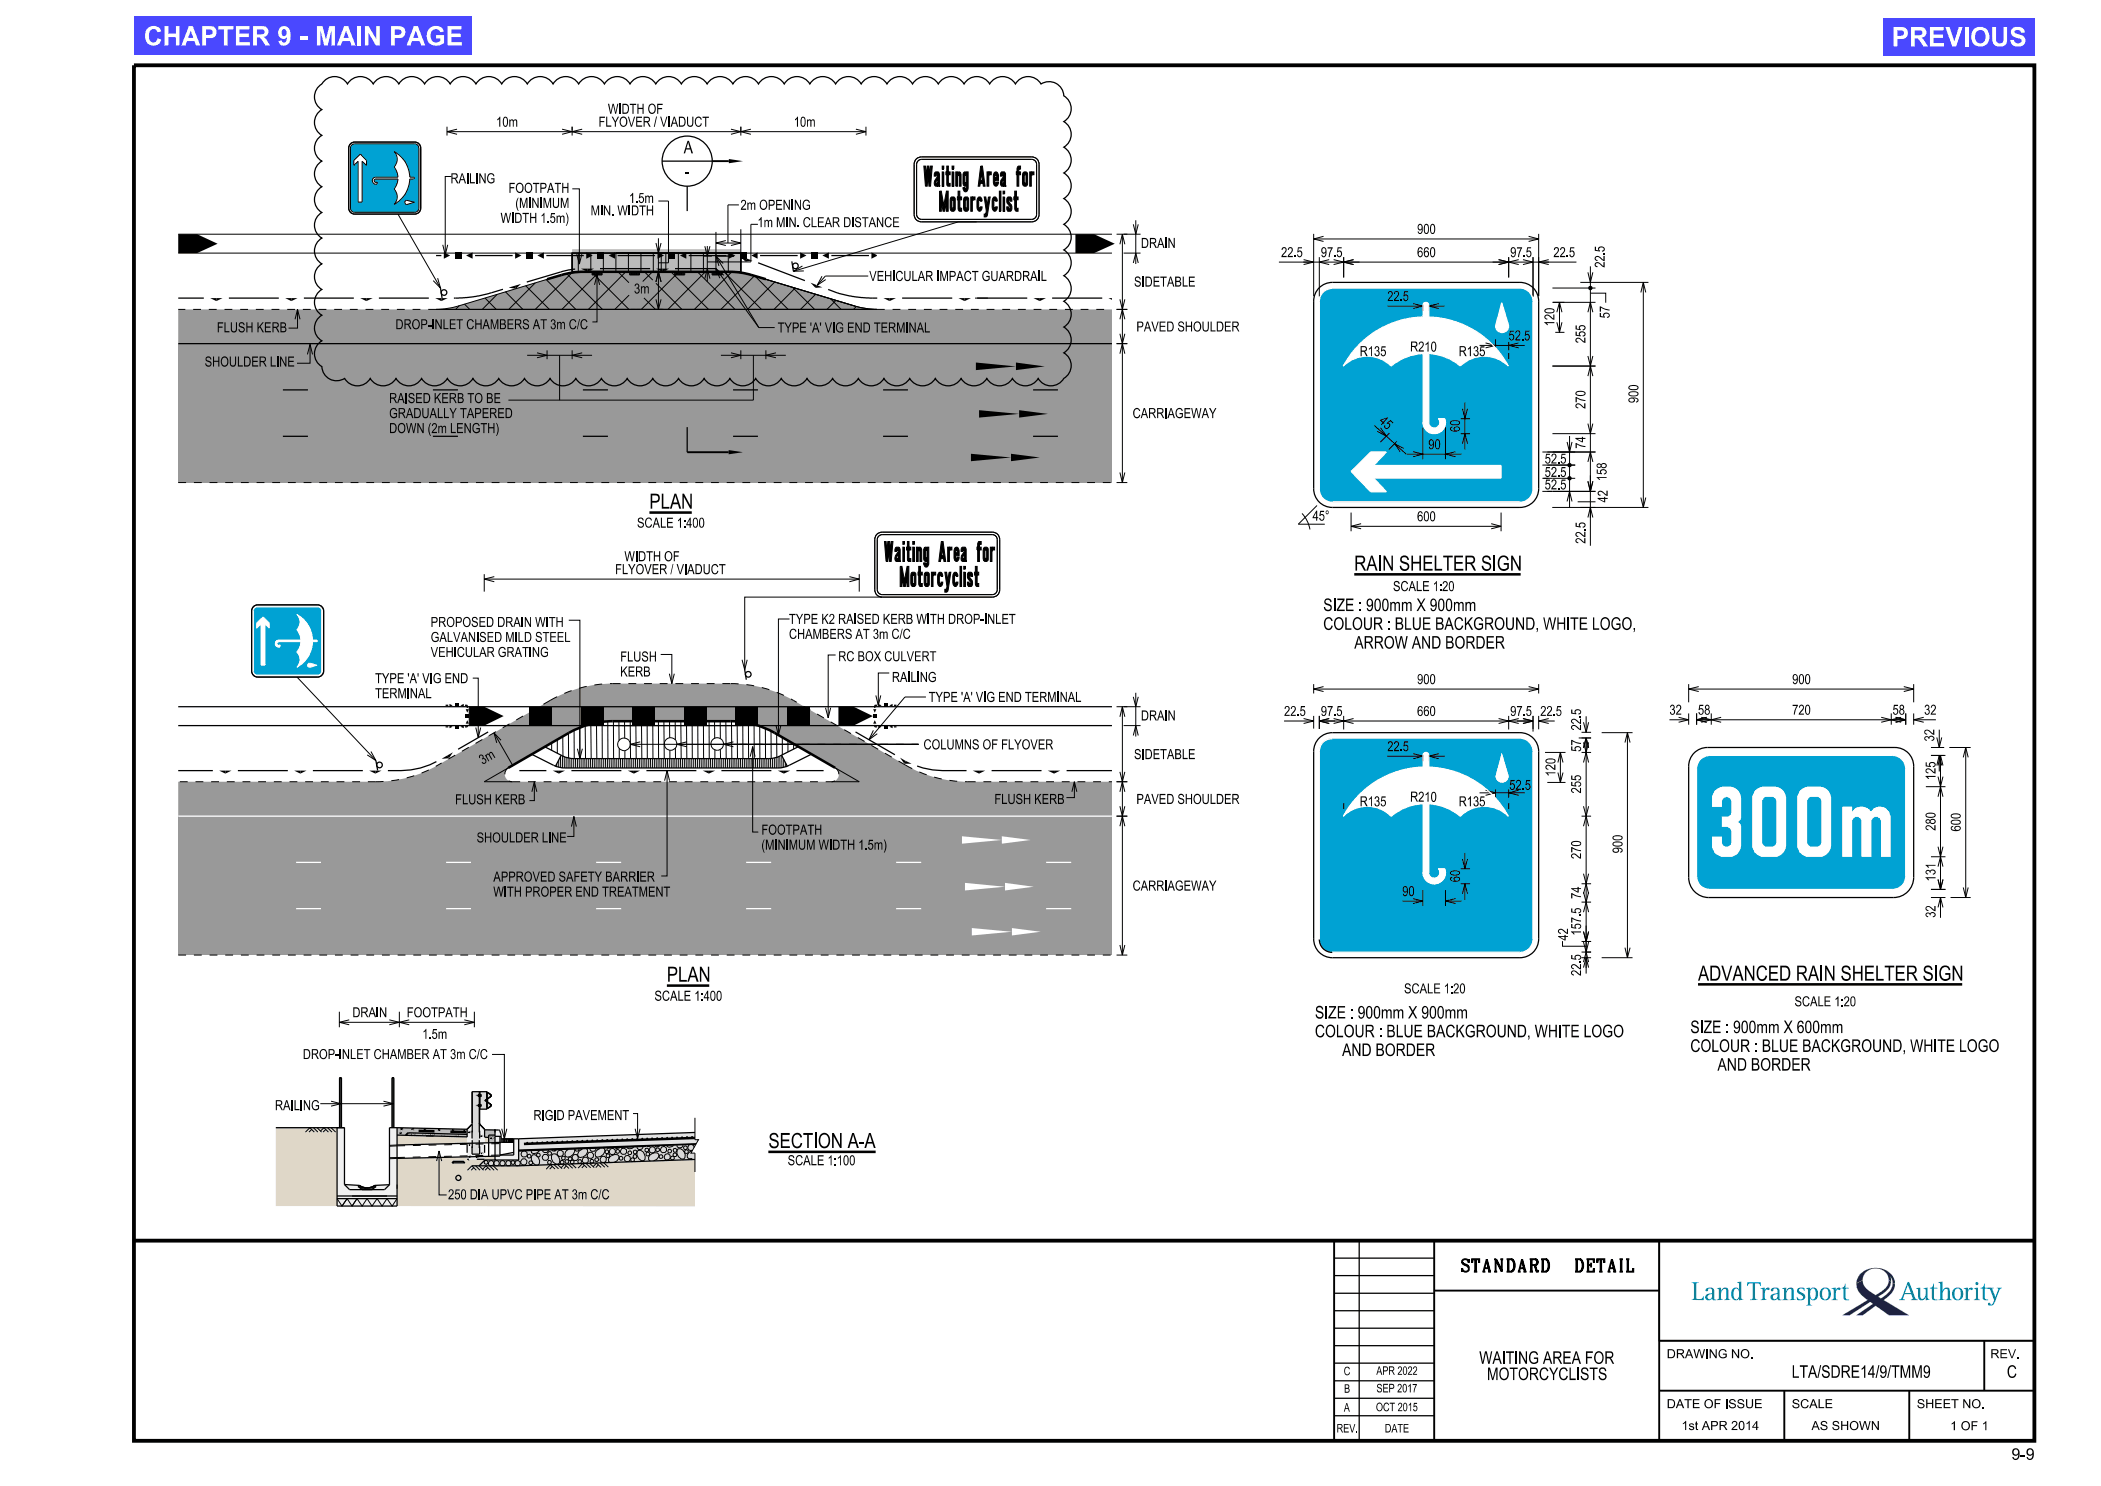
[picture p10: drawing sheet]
<svg xmlns="http://www.w3.org/2000/svg" width="420mm" height="297mm" viewBox="0 0 420 297" stroke-linecap="round" stroke-linejoin="round" font-family="sans-serif">
<defs><g id="words">
<g font-size="3.8" fill="#fff">
<text x="28.7" y="9.1">CHAPTER 9 - MAIN PAGE</text>
<text x="378.1" y="9.3">PREVIOUS</text>
</g>
<g font-size="3">
<text x="129.8" y="101.7">PLAN</text>
<text x="270.7" y="114.1">RAIN SHELTER SIGN</text>
<text x="133.3" y="196.2">PLAN</text>
<text x="339.4" y="196">ADVANCED RAIN SHELTER SIGN</text>
<text x="153.6" y="229.5">SECTION A-A</text>
</g>
<g font-size="2.5">
<text x="136.7" y="30.6">A</text>
<text x="264.5" y="125.9">COLOUR : BLUE BACKGROUND, WHITE LOGO,</text>
<text x="264.5" y="122.1">SIZE : 900mm X 900mm</text>
<text x="270.4" y="129.6">ARROW AND BORDER</text>
<text x="262.9" y="203.6">SIZE : 900mm X 900mm</text>
<text x="262.9" y="207.3">COLOUR : BLUE BACKGROUND, WHITE LOGO</text>
<text x="337.9" y="206.5">SIZE : 900mm X 600mm</text>
<text x="268" y="211.1">AND BORDER</text>
<text x="337.9" y="210.2">COLOUR : BLUE BACKGROUND, WHITE LOGO</text>
<text x="343" y="214">AND BORDER</text>
<text x="292.3" y="254.2">STANDARD</text>
<text x="313.9" y="254.2">DETAIL</text>
<text x="295.7" y="272.6">WAITING AREA FOR</text>
<text x="297.2" y="275.8">MOTORCYCLISTS</text>
<text x="358.2" y="275.4">LTA/SDRE14/9/TMM9</text>
<text x="401.2" y="275.4">C</text>
</g>
<text font-size="2.3" x="402.1" y="291.8">9-9</text>
<text font-size="2.1" x="136.9" y="35.2">-</text>
<g font-size="2">
<text x="121.4" y="22.7">WIDTH OF</text>
<text x="99.2" y="25.3">10m</text>
<text x="119.7" y="25.3">FLYOVER / VIADUCT</text>
<text x="158.7" y="25.3">10m</text>
<text x="90.1" y="36.6">RAILING</text>
<text x="101.7" y="38.5">FOOTPATH</text>
<text x="103" y="41.5">(MINIMUM</text>
<text x="125.7" y="40.6">1.5m</text>
<text x="148" y="41.9">2m OPENING</text>
<text x="100.1" y="44.5">WIDTH 1.5m)</text>
<text x="118.1" y="43.1">MIN. WIDTH</text>
<text x="151.4" y="45.4">1m MIN. CLEAR DISTANCE</text>
<text x="283.3" y="46.7">900</text>
<text x="228.1" y="49.6">DRAIN</text>
<text x="256.1" y="51.4">22.5</text>
<text x="264" y="51.4">97.5</text>
<text x="283.3" y="51.4">660</text>
<text x="301.9" y="51.4">97.5</text>
<text x="310.5" y="51.4">22.5</text>
<text x="126.7" y="58.7">3m</text>
<text x="173.8" y="56.2">VEHICULAR IMPACT GUARDRAIL</text>
<text x="226.7" y="57.3">SIDETABLE</text>
<text x="79.1" y="65.8">DROP-INLET CHAMBERS AT 3m C/C</text>
<text x="277.3" y="60.2">22.5</text>
<text x="43.3" y="66.4">FLUSH KERB</text>
<text x="155.4" y="66.4">TYPE 'A' VIG END TERMINAL</text>
<text x="227.2" y="66.3">PAVED SHOULDER</text>
<text x="271.8" y="71.2">R135</text>
<text x="281.9" y="70.2">R210</text>
<text x="291.6" y="71.2">R135</text>
<text x="301.6" y="68">52.5</text>
<text x="40.9" y="73.3">SHOULDER LINE</text>
<text x="77.8" y="83.6">GRADUALLY TAPERED</text>
<text x="77.8" y="80.6">RAISED KERB TO BE</text>
<text x="226.4" y="83.6">CARRIAGEWAY</text>
<text x="77.8" y="86.6">DOWN (2m LENGTH)</text>
<text x="275.5" y="84.4" transform="rotate(42 275.5 84.4)">45</text>
<text x="285.5" y="89.8">90</text>
<text x="308.8" y="92.7">52.5</text>
<text x="308.8" y="95.3">52.5</text>
<text x="308.8" y="97.8">52.5</text>
<text x="127.3" y="105.5">SCALE 1:400</text>
<text x="262.4" y="104.1">45°</text>
<text x="283.3" y="104.2">600</text>
<text x="124.7" y="112.2">WIDTH OF</text>
<text x="123" y="114.8">FLYOVER / VIADUCT</text>
<text x="278.5" y="118.1">SCALE 1:20</text>
<text x="86.1" y="125.3">PROPOSED DRAIN WITH</text>
<text x="157.7" y="124.7">TYPE K2 RAISED KERB WITH DROP-INLET</text>
<text x="86.1" y="131.3">VEHICULAR GRATING</text>
<text x="86.1" y="128.3">GALVANISED MILD STEEL</text>
<text x="157.7" y="127.7">CHAMBERS AT 3m C/C</text>
<text x="75" y="136.5">TYPE 'A' VIG END</text>
<text x="124" y="135.2">KERB</text>
<text x="124" y="132.2">FLUSH</text>
<text x="167.6" y="132.2">RC BOX CULVERT</text>
<text x="178.3" y="136.3">RAILING</text>
<text x="283.3" y="136.7">900</text>
<text x="358.3" y="136.7">900</text>
<text x="75" y="139.5">TERMINAL</text>
<text x="185.6" y="140.3">TYPE 'A' VIG END TERMINAL</text>
<text x="228.1" y="144">DRAIN</text>
<text x="256.7" y="143.1">22.5</text>
<text x="264" y="143.1">97.5</text>
<text x="283.3" y="143.1">660</text>
<text x="301.9" y="143.1">97.5</text>
<text x="307.9" y="143.1">22.5</text>
<text x="333.7" y="142.8">32</text>
<text x="339.4" y="142.8">58</text>
<text x="358.3" y="142.8">720</text>
<text x="378.3" y="142.8">58</text>
<text x="384.6" y="142.8">32</text>
<text x="184.6" y="149.8">COLUMNS OF FLYOVER</text>
<text x="96.5" y="152.9" transform="rotate(-30 96.5 152.9)">3m</text>
<text x="226.7" y="151.7">SIDETABLE</text>
<text x="277.3" y="150.1">22.5</text>
<text x="91" y="160.7">FLUSH KERB</text>
<text x="198.8" y="160.7">FLUSH KERB</text>
<text x="227.2" y="160.7">PAVED SHOULDER</text>
<text x="271.8" y="161.2">R135</text>
<text x="281.9" y="160.2">R210</text>
<text x="291.6" y="161.2">R135</text>
<text x="301.7" y="157.9">52.5</text>
<text x="152.2" y="166.8">FOOTPATH</text>
<text x="95.3" y="168.4">SHOULDER LINE</text>
<text x="152.2" y="169.8">(MINIMUM WIDTH 1.5m)</text>
<text x="98.6" y="179.2">WITH PROPER END TREATMENT</text>
<text x="98.6" y="176.2">APPROVED SAFETY BARRIER</text>
<text x="226.4" y="178">CARRIAGEWAY</text>
<text x="280.3" y="179.1">90</text>
<text x="70.4" y="203.3">DRAIN</text>
<text x="81.3" y="203.3">FOOTPATH</text>
<text x="130.8" y="200">SCALE 1:400</text>
<text x="280.7" y="198.5">SCALE 1:20</text>
<text x="358.7" y="201.1">SCALE 1:20</text>
<text x="84.4" y="207.6">1.5m</text>
<text x="60.5" y="211.7">DROP-INLET CHAMBER AT 3m C/C</text>
<text x="55" y="221.9">RAILING</text>
<text x="106.7" y="223.9">RIGID PAVEMENT</text>
<text x="157.5" y="232.9">SCALE 1:100</text>
<text x="89.6" y="239.7">250 DIA UPVC PIPE AT 3m C/C</text>
</g>
<g font-size="1.8">
<text x="333.2" y="271.5">DRAWING NO.</text>
<text x="397.9" y="271.5">REV.</text>
<text x="333.2" y="281.5">DATE OF ISSUE</text>
<text x="358.2" y="281.5">SCALE</text>
<text x="383.2" y="281.5">SHEET NO.</text>
<text x="336.1" y="285.8">1st APR 2014</text>
<text x="362.1" y="285.8">AS SHOWN</text>
<text x="389.9" y="285.9">1 OF 1</text>
</g>
<g font-size="1.7">
<text x="268.6" y="274.9">C</text>
<text x="275.1" y="274.8">APR 2022</text>
<text x="268.7" y="278.4">B</text>
<text x="275.2" y="278.3">SEP 2017</text>
<text x="267.2" y="286.3">REV.</text>
<text x="268.6" y="282.1">A</text>
<text x="275.1" y="282.1">OCT 2015</text>
<text x="276.8" y="286.3">DATE</text>
</g>
<g font-size="1.6">
<text x="320.8" y="50.4" transform="rotate(-90 320.8 50.4)">5</text>
<text x="316.9" y="105.6" transform="rotate(-90 316.9 105.6)">5</text>
<text x="316.1" y="142.9" transform="rotate(-90 316.1 142.9)">5</text>
<text x="316.1" y="182.6" transform="rotate(-90 316.1 182.6)">5</text>
<text x="316.1" y="192" transform="rotate(-90 316.1 192)">5</text>
</g>
</g></defs>
<path d="M94.6 156.1l.6 2-1.5-1.5" fill="none" stroke="#000" stroke-width=".2"/>
<g fill="#999">
<path d="M35.6 68.7h186.7v27.7h-186.7z" fill-rule="evenodd"/>
<path d="M35.6 61.8h52.4l3.1-.5 21.2-6.3 2.5-.6 32-.1 3 .5 21.2 6.4 3 .6h48.3v6.9h-186.7z" fill-rule="evenodd"/>
</g>
<path d="M114.4 49.8h33.7v4.5h-33.7z" fill-rule="evenodd" fill="#bababa"/>
<path d="M183.5 32.1l.7-.2h22l.6 .1 .3 .4 .1 .4v10.1a.96 .96 0 0 1-1 .9h-22.2a.94 .94 0 0 1-.8-.9v-10.1z" fill-rule="evenodd" fill="#fff"/>
<g fill="none" stroke="#000" stroke-width=".2">
<path d="M183.2 31.8l.5-.3 .5-.1h22a1.45 1.45 0 0 1 1.5 1.4v10.1a1.45 1.45 0 0 1-1.5 1.4h-22a1.45 1.45 0 0 1-1.5-1.4v-10.1l.1-.5zM183.5 32.1l.7-.2h22a.99 .99 0 0 1 1 .9v10.1a.99 .99 0 0 1-1 .9h-22a1.01 1.01 0 0 1-1-.9v-10.1zM184.7 33.2h.3l.2 1.9 .1-1.9h.4l.2 1.9 .1-1.9h.4l-.4 4h-.3l-.2-2.1-.2 2.1h-.3zM186.9 34.4h.6l.2 .1 .2 2.7h-.3l-.1-.2-.1 .2h-.4l-.2-.3 .1-.8 .6-.9-.1-.3h-.3v.3h-.3zM187.5 35.8v.8l-.4 .1v-.5zM187.8 38.2h.4l.5 2.9 .5-2.9h.3v4h-.3v-1.8l-.4 1.8h-.3l-.3-1.8v1.8h-.4zM188.3 33.2h.4v.6h-.4zM188.3 34.4h.4v2.8h-.4zM189.3 33.2h.3v1.2h.3v.5h-.3v1.7l.3 .1v.5h-.4l-.2-.3v-2h-.2v-.5h.2zM190.1 39.5l.6-.1 .3 .3v2.1l-.3 .4h-.4l-.3-.4-.1-1.9zM190.3 40h.3v1.6h-.3zM190.3 33.2h.4v.6h-.4z"/>
<path d="M190.3 34.4h.4v2.8h-.4zM191.1 34.4h.3v.2a.37 .37 0 0 1 .5-.2 .37 .37 0 0 1 .2 .5v2.3h-.3v-2a.2 .2 0 0 0-.2-.3 .2 .2 0 0 0-.2 .3v2h-.3zM191.5 38.2h.4v1.2h.3v.5h-.3v1.7h.3v.6h-.4l-.3-.4v-1.9h-.1zM192.7 34.5l.2-.1 .3 .2v-.2h.3v3.1a.56 .56 0 0 1-.1 .7 .56 .56 0 0 1-.7 0l-.2-.7h.4a.18 .18 0 0 0 .1 .3 .18 .18 0 0 0 .2-.3v-.5a.35 .35 0 0 1-.5 .2 .35 .35 0 0 1-.2-.4v-2zM192.8 39.5l.6-.1 .2 .3v2.1l-.2 .4h-.5l-.2-.4-.1-1.9zM192.9 35l.2-.1 .1 .2v1.3a.18 .18 0 0 1-.2 .2 .18 .18 0 0 1-.1-.2zM193 40h.3v1.6h-.3zM194.1 39.4h.3v.3l.1-.3h.4v.5h-.3l-.2 .2v2.1h-.3zM195.5 39.5a.49 .49 0 0 1 .6-.1 .49 .49 0 0 1 .2 .6v.2h-.3a.2 .2 0 0 0-.2-.3 .2 .2 0 0 0-.1 .3v1.1a.2 .2 0 0 0 .1 .3 .2 .2 0 0 0 .2-.3h.3a.56 .56 0 0 1-.1 .7 .56 .56 0 0 1-.7 0l-.2-.6v-1.3zM196 33.2h.4l.5 4h-.3l-.1-.5h-.5l-.1 .5h-.4zM196.2 34.5l.2 1.6h-.4zM196.7 39.4h.4l.2 1.7 .3-1.7h.3l-.5 3.5-.3 .5h-.4v-.6h.4l.1-.6z"/>
<path d="M197.3 34.4h.4v.3v-.3h.5v.5h-.4l-.1 .2v2.1h-.4zM198.7 39.4a.65 .65 0 0 1 .7 .8h-.4a.2 .2 0 0 0-.1-.3 .2 .2 0 0 0-.2 .3v1.1a.2 .2 0 0 0 .2 .3 .2 .2 0 0 0 .1-.3h.4a.56 .56 0 0 1-.2 .7 .56 .56 0 0 1-.7 0l-.2-.6v-1.3zM198.9 34.4a.58 .58 0 0 1 .6 .2 .58 .58 0 0 1 .1 .6v.9h-.7v.3a.2 .2 0 0 0 .2 .3 .2 .2 0 0 0 .1-.3h.4a.55 .55 0 0 1-.2 .7 .55 .55 0 0 1-.7-.1l-.1-.5v-1.5zM199 34.9l.2 .2v.4h-.3zM199.8 38.2h.3v4h-.3zM200.1 34.5l.2-.1h.5l.2 .2v2.5l.2 .1h-.4l-.1-.2-.1 .2-.4-.1a1.04 1.04 0 0 1 0-1.2l.5-.7v-.2l-.3-.1-.1 .3h-.3zM200.5 38.2h.3v.6h-.3zM200.5 39.4h.3v2.8h-.3zM200.7 35.8v.8l-.3 .1-.1-.4zM201.4 39.4h.6l.3 .4v.4h-.4v-.3l-.3 .1v.2l.7 1.1-.1 .6-.2 .3h-.5l-.2-.4v-.5h.3v.3h.3v-.3l-.6-.9v-.6zM202.8 38.2h.4v1.2h.3v.5h-.3v1.7h.3v.6h-.5l-.2-.4v-1.9h-.1v-.5h.1zM203.4 33.3l.6-.1v.6h-.3v.6h.3v.5h-.3v2.3h-.4v-2.3h-.1z"/>
<path d="M204.5 34.5l.6-.1 .3 .3v2.1l-.3 .4h-.4l-.3-.4v-1.9zM204.8 34.9l.3 .1v1.7l-.3-.1zM205.8 34.4h.4v.3l.1-.3h.4v.5h-.4l-.1 .2v2.1h-.4z"/>
</g>
<g fill="#000">
<path d="M184.7 33.2h.3l.2 1.9 .1-1.9h.4l.2 1.9 .1-1.9h.4l-.4 4h-.3l-.2-2.1-.2 2.1h-.3z" fill-rule="evenodd"/>
<path d="M187.8 38.2h.4l.5 2.9 .5-2.9h.3v4h-.3v-1.8l-.4 1.8h-.3l-.3-1.8v1.8h-.4z" fill-rule="evenodd"/>
<path d="M186.9 34.5l-.1 .7h.3v-.3h.3l.1 .3-.6 .9-.1 .8 .2 .3h.4l.1-.2v.2h.4l-.2-2.7-.2-.1zM187.5 35.8v.8l-.4 .1v-.5z" fill-rule="evenodd"/>
<path d="M188.3 33.2h.4v.6h-.4z" fill-rule="evenodd"/>
<path d="M189.3 33.2h.3v1.2h.3v.5h-.3v1.7l.3 .1v.5h-.4l-.2-.3v-2h-.2v-.5h.2z" fill-rule="evenodd"/>
<path d="M190.1 39.5l-.2 .4 .1 1.9 .3 .4h.4l.3-.4v-2.1l-.3-.3zM190.3 39.9l.3 .1v1.6h-.3z" fill-rule="evenodd"/>
<path d="M190.3 33.2h.4v.6h-.4z" fill-rule="evenodd"/>
<path d="M191.1 34.4h.3v.2a.37 .37 0 0 1 .5-.2 .37 .37 0 0 1 .2 .5v2.3h-.3v-2a.2 .2 0 0 0-.2-.3 .2 .2 0 0 0-.2 .3v2h-.3z" fill-rule="evenodd"/>
<path d="M192.8 39.5l-.2 .4 .1 1.9 .2 .4h.5l.2-.4v-2.1l-.2-.3zM193 39.9l.3 .1v1.6h-.3z" fill-rule="evenodd"/>
<path d="M192.7 34.5l-.2 .3v1.9a.37 .37 0 0 0 .2 .5 .37 .37 0 0 0 .5-.2v.5a.18 .18 0 0 1-.2 .3 .18 .18 0 0 1-.1-.3h-.4a.56 .56 0 0 0 .1 .7 .56 .56 0 0 0 .7 0l.2-.5v-3.3h-.3v.2l-.3-.2zM193 34.9l.2 .2v1.3a.18 .18 0 0 1-.2 .2 .18 .18 0 0 1-.1-.2z" fill-rule="evenodd"/>
<path d="M194.1 39.4h.3v.2l.1-.2h.4v.5h-.3l-.2 .2v2.1h-.3z" fill-rule="evenodd"/>
<path d="M196 33.2l-.5 4h.4l.1-.5h.5l.1 .5h.3l-.5-4zM196.2 34.5l.2 1.6h-.4z" fill-rule="evenodd"/>
<path d="M196.7 39.4h.4l.2 1.7 .3-1.7h.3l-.5 3.5-.3 .5h-.4v-.6h.4l.1-.6z" fill-rule="evenodd"/>
<path d="M197.3 34.4h.4v.2l.1-.2h.4v.5h-.4l-.1 .2v2.1h-.4z" fill-rule="evenodd"/>
<path d="M198.9 34.4l-.3 .6v1.4a.55 .55 0 0 0 .1 .6 .55 .55 0 0 0 .7 0l.2-.6h-.4a.2 .2 0 0 1-.1 .3 .2 .2 0 0 1-.2-.3v-.3h.7v-.9a.59 .59 0 0 0-.1-.6 .59 .59 0 0 0-.6-.2zM199 34.9l.2 .2v.4h-.3z" fill-rule="evenodd"/>
<path d="M200.2 34.4l-.2 .8h.3l.1-.3h.2l.1 .3-.6 1a.75 .75 0 0 0 .2 1h.3l.1-.2 .1 .2h.3l-.1-2.5-.2-.3zM200.7 35.8v.8l-.3 .1-.1-.4z" fill-rule="evenodd"/>
<path d="M200.5 38.2h.3v.6h-.3z" fill-rule="evenodd"/>
<path d="M203.4 33.3l.6-.1v.6h-.3v.6h.3v.5h-.3v2.3h-.4v-2.3h-.1z" fill-rule="evenodd"/>
<path d="M204.5 34.5l-.1 .4v1.9l.3 .4h.4l.3-.4v-2.1l-.3-.3zM204.8 34.9l.3 .1v1.7l-.3-.1z" fill-rule="evenodd"/>
<path d="M205.8 34.4h.4v.2l.1-.2h.4v.5h-.4l-.1 .2v2.1h-.4z" fill-rule="evenodd"/>
<path d="M191.5 38.2h.4v1.2h.3v.5h-.3v1.7h.3v.6h-.4l-.3-.4v-1.9h-.1z" fill-rule="evenodd"/>
<path d="M195.5 39.5a.49 .49 0 0 1 .6-.1 .49 .49 0 0 1 .2 .6v.2h-.3a.2 .2 0 0 0-.2-.3 .2 .2 0 0 0-.1 .3v1.1a.2 .2 0 0 0 .1 .3 .2 .2 0 0 0 .2-.3h.3a.56 .56 0 0 1-.1 .7 .56 .56 0 0 1-.7 0l-.2-.6v-1.3z" fill-rule="evenodd"/>
<path d="M198.7 39.4a.65 .65 0 0 1 .7 .8h-.4a.2 .2 0 0 0-.1-.3 .2 .2 0 0 0-.2 .3v1.1a.2 .2 0 0 0 .2 .3 .2 .2 0 0 0 .1-.3h.4a.56 .56 0 0 1-.2 .7 .56 .56 0 0 1-.7 0l-.2-.6v-1.3z" fill-rule="evenodd"/>
<path d="M201.4 39.4h.6l.3 .4v.4h-.4v-.3l-.3 .1v.2l.7 1.1-.1 .6-.2 .3h-.5l-.2-.4v-.5h.3v.3h.3v-.3l-.6-.9v-.6z" fill-rule="evenodd"/>
<path d="M202.8 38.2h.4v1.2h.3v.5h-.3v1.7h.3v.6h-.5l-.2-.4v-1.9h-.1v-.5h.1z" fill-rule="evenodd"/>
</g>
<path d="M188.5 34.4v2.8M199.9 38.2v4M200.7 39.4v2.8" fill="none" stroke="#000" stroke-width=".32"/>
<path d="M190.5 34.4v2.8" fill="none" stroke="#000" stroke-width=".35"/>
<path d="M70.3 29l.6-.3h12a.83 .83 0 0 1 .8 .9v12a.86 .86 0 0 1-.8 .8h-12a.84 .84 0 0 1-.8-.8v-12zM78.8 30.3a5.9 5.9 0 0 1 3.1 5.1h.8l.1 .2-.1 .2h-.8a5.9 5.9 0 0 1-3.1 5 2.17 2.17 0 0 0 0-3l.6-1.2 .2-.8h-4.7l-.1 .5 .4 .2 .2-.1v.4a.71 .71 0 0 1-1-.5 .71 .71 0 0 1 .7-.9h4.5l-.2-.9-.6-1.1a2.17 2.17 0 0 0 0-3.1z" fill="none" stroke="#fff" stroke-width=".25"/>
<path d="M70.7 32.1l1.3-1.3 1.3 1.3v1l-.9-.9v8.2h-.8v-8.2l-.9 .9zM81.1 40.1l1.7 .3-1.5 .5a.43 .43 0 0 1-.4-.3 .43 .43 0 0 1 .2-.5z" fill="none" stroke="#000" stroke-width=".25"/>
<path d="M70.1 28.7l-.4 .9v12a1.21 1.21 0 0 0 1.2 1.2h12l.7-.2a1.14 1.14 0 0 0 .5-1v-12a1.2 1.2 0 0 0-1.2-1.2h-12zM70.3 29l.6-.3h12a.83 .83 0 0 1 .8 .9v12l-.2 .6-.6 .2h-12l-.6-.2-.2-.5v-12.1z" fill-rule="evenodd" fill="#fff"/>
<path d="M69.9 28.9l.6-.4 .4-.1h12a1.19 1.19 0 0 1 1.2 1.2v12a1.19 1.19 0 0 1-1.2 1.2h-12a1.19 1.19 0 0 1-1.2-1.2v-12z" fill="none" stroke="#000" stroke-width=".25"/>
<path d="M70.3 29l-.2 .6v12l.2 .6 .6 .2h12l.6-.2 .2-.6v-12l-.2-.6-.6-.3h-12zM70.7 32.1l1.3-1.3 1.3 1.3v1l-.9-.9v8.2h-.8v-8.2l-.9 .9zM81.1 40.1l1.7 .3-1.5 .5a.43 .43 0 0 1-.4-.3 .43 .43 0 0 1 .2-.5zM78.8 30.3a5.9 5.9 0 0 1 3.1 5.1h.8l.1 .2-.1 .2h-.8a6 6 0 0 1-3.1 5 2.17 2.17 0 0 0 0-3 3.3 3.3 0 0 0 .8-2h-4.5a.35 .35 0 0 0-.3 .4 .35 .35 0 0 0 .6 .2v.4a.71 .71 0 0 1-1-.5 .71 .71 0 0 1 .7-.9h4.5l-.2-.9-.6-1.1a2.17 2.17 0 0 0 0-3.1z" fill-rule="evenodd" fill="#00a2d3"/>
<g fill="#fff">
<path d="M78.8 30.3a5.9 5.9 0 0 1 3.1 5.1h.8l.1 .2-.1 .2h-.8a5.9 5.9 0 0 1-3.1 5 2.17 2.17 0 0 0 0-3l.6-1.2 .2-.8h-4.5a.35 .35 0 0 0-.3 .4 .35 .35 0 0 0 .6 .2v.4a.71 .71 0 0 1-1-.5 .71 .71 0 0 1 .7-.9h4.5a3.2 3.2 0 0 0-.8-2 2.17 2.17 0 0 0 0-3.1z" fill-rule="evenodd"/>
<path d="M70.7 32.1l1.3-1.3 1.3 1.3v1l-.9-.9v8.2h-.8v-8.2l-.9 .9z" fill-rule="evenodd"/>
<path d="M81 40.1l.3-.1 1.5 .4-1.5 .5-.3-.3z" fill-rule="evenodd"/>
</g>
<g fill="#999">
<path d="M35.6 163.1h186.7v27.8h-186.7z" fill-rule="evenodd"/>
<path d="M35.6 156.2v6.9h186.7v-6.9h-28.8a24.9 24.9 0 0 1-12.5-3.3l-22.4-12.9a24.9 24.9 0 0 0-12.5-3.4h-23.6a24.9 24.9 0 0 0-12.5 3.4l-22.4 12.9a24.6 24.6 0 0 1-12.5 3.3zM101.3 153.7l12.4-7.2a17.9 17.9 0 0 1 8.8-2.4h23.6a17.6 17.6 0 0 1 8.7 2.4l12.1 7a1.49 1.49 0 0 1 .7 1.6 1.49 1.49 0 0 1-1.4 1.1h-63.8a1.51 1.51 0 0 1-1.4-.8 1.51 1.51 0 0 1 .3-1.7z" fill-rule="evenodd"/>
</g>
<path d="M50.9 121.5l.6-.2h12a.8 .8 0 0 1 .8 .8v12a.8 .8 0 0 1-.8 .8h-12a.83 .83 0 0 1-.9-.8v-12zM59.3 122.8a6 6 0 0 1 3.2 5.1h.7l.2 .2-.2 .2h-.7a6 6 0 0 1-3.2 5.1 2.17 2.17 0 0 0 0-3.1l.5-.7 .3-1.3h-4.6l-.1 .5 .1 .1h.5v.4a.72 .72 0 0 1-1-.5 .72 .72 0 0 1 .7-.9h4.4l-.3-1.3-.5-.7a2.17 2.17 0 0 0 0-3.1z" fill="none" stroke="#fff" stroke-width=".25"/>
<path d="M51.3 124.6l1.3-1.3 1.2 1.3v1l-.8-.9v8.2h-.8v-8.2l-.9 .9zM61.7 132.6l.2-.1 1.5 .5-1.5 .4a.42 .42 0 0 1-.4-.3 .42 .42 0 0 1 .2-.5z" fill="none" stroke="#000" stroke-width=".25"/>
<path d="M50.7 121.2l-.4 .9v12a1.22 1.22 0 0 0 1.2 1.2h12a1.27 1.27 0 0 0 1.2-1.2v-12a1.2 1.2 0 0 0-1.2-1.2h-12zM50.9 121.5l.6-.2h12a.8 .8 0 0 1 .8 .8v12l-.2 .6-.6 .2h-12l-.6-.2-.3-.6v-12z" fill-rule="evenodd" fill="#fff"/>
<path d="M50.8 121.1l.7-.2h12a1.23 1.23 0 0 1 1.2 1.2v12a1.23 1.23 0 0 1-1.2 1.2h-12a1.21 1.21 0 0 1-1.2-1.2v-12l.1-.4z" fill="none" stroke="#000" stroke-width=".25"/>
<path d="M50.9 121.5l-.3 .6v12l.3 .6 .6 .2h12l.6-.2 .2-.6v-12l-.2-.6-.6-.2h-12zM51.3 124.6l1.3-1.3 1.2 1.3v1l-.8-.9v8.2h-.8v-8.2l-.9 .9zM61.7 132.6l.2-.1 1.5 .5-1.5 .4a.42 .42 0 0 1-.4-.3 .42 .42 0 0 1 .2-.5zM59.3 122.8a6 6 0 0 1 3.2 5.1h.7a.18 .18 0 0 1 .2 .2 .18 .18 0 0 1-.2 .2h-.7a6 6 0 0 1-3.2 5.1 2.17 2.17 0 0 0 0-3.1 3.6 3.6 0 0 0 .8-2h-4.4a.36 .36 0 0 0-.3 .5 .36 .36 0 0 0 .6 .1v.4a.72 .72 0 0 1-1-.5 .72 .72 0 0 1 .7-.9h4.4l-.3-1.3-.5-.7a2.17 2.17 0 0 0 0-3.1z" fill-rule="evenodd" fill="#00a2d3"/>
<g fill="#fff">
<path d="M59.3 122.8a6.1 6.1 0 0 1 3.2 5.1h.8l.1 .2-.1 .2h-.8a6 6 0 0 1-3.2 5.1 2.17 2.17 0 0 0 0-3.1l.5-.7 .3-1.3h-4.4a.36 .36 0 0 0-.3 .5 .36 .36 0 0 0 .6 .1v.4a.72 .72 0 0 1-1-.5 .72 .72 0 0 1 .7-.9h4.4a3.6 3.6 0 0 0-.8-2 2.17 2.17 0 0 0 0-3.1z" fill-rule="evenodd"/>
<path d="M51.3 124.6l1.3-1.3 1.2 1.3v1l-.8-.9v8.2h-.8v-8.2l-.9 .9z" fill-rule="evenodd"/>
<path d="M61.6 132.7l.3-.2 .9 .3 .1 .1v-.1l.5 .2-1.5 .4-.4-.3z" fill-rule="evenodd"/>
<path d="M175.6 107.1l.8-.2h22.3l.5 .5 .2 .4v10.1a.96 .96 0 0 1-1 .9h-22.3a.95 .95 0 0 1-.7-.9v-10.1z" fill-rule="evenodd"/>
</g>
<g fill="none" stroke="#000" stroke-width=".2">
<path d="M175.3 106.8l.5-.3 .6-.1h22a1.45 1.45 0 0 1 1.4 1.4v10.1a1.45 1.45 0 0 1-1.4 1.4h-22a1.45 1.45 0 0 1-1.5-1.4v-10.1l.1-.5zM175.7 107.1l.7-.2h22a.99 .99 0 0 1 1 .9v10.1a.99 .99 0 0 1-1 .9h-22a1.01 1.01 0 0 1-1-.9v-10.1zM176.8 108.2h.3l.2 1.9 .2-1.9h.3l.2 1.9 .2-1.9h.3l-.3 4h-.4l-.1-2.1-.2 2.1h-.4zM179.1 109.4h.6l.2 .3 .2 2.5h-.4l-.1-.2-.1 .2h-.3l-.2-.2v-.9l.6-.9v-.3h-.3l-.1 .3h-.3zM179.6 110.8v.8l-.3 .1v-.5zM180 113.2h.3l.5 2.9 .5-2.9h.4v4h-.4v-1.8l-.3 1.8h-.3l-.4-1.8v1.8h-.3zM180.5 108.2h.3v.6h-.3zM180.5 109.4h.3v2.8h-.3zM181.4 108.2h.3v1.2h.4v.5h-.4v1.7l.4 .1v.5h-.5l-.2-.3v-2h-.2v-.5h.2zM182.2 114.5l.6-.1 .3 .3v2.1l-.3 .4h-.4l-.3-.4v-1.9zM182.4 115h.4v1.6h-.4zM182.5 108.2h.3v.6h-.3z"/>
<path d="M182.5 109.4h.3v2.8h-.3zM183.2 109.4h.4v.2a.37 .37 0 0 1 .4-.2 .37 .37 0 0 1 .3 .5v2.3h-.4v-2a.2 .2 0 0 0-.2-.3 .2 .2 0 0 0-.1 .3v2h-.4zM183.7 113.2h.3v1.2h.4v.5h-.4v1.7h.4v.6h-.5l-.2-.4v-1.9h-.2zM184.8 109.5l.3-.1 .2 .2v-.2h.4v3.1a.56 .56 0 0 1-.2 .7 .56 .56 0 0 1-.6 0l-.3-.7h.4a.18 .18 0 0 0 .1 .3 .18 .18 0 0 0 .2-.3v-.5a.36 .36 0 0 1-.4 .2 .36 .36 0 0 1-.3-.5v-1.9zM185 114.4h.6l.2 .3v2.1l-.3 .4h-.4l-.3-.4-.1-1.9zM185 110l.2-.1 .1 .2v1.3a.18 .18 0 0 1-.2 .2 .18 .18 0 0 1-.1-.2zM185.1 115h.4v1.6h-.4zM186.2 114.4h.3v.3l.1-.3h.4v.5h-.3l-.2 .2v2.1h-.3zM187.6 114.5a.5 .5 0 0 1 .6 0 .5 .5 0 0 1 .3 .5v.2h-.4a.2 .2 0 0 0-.1-.3 .2 .2 0 0 0-.2 .3v1.1a.2 .2 0 0 0 .2 .3 .2 .2 0 0 0 .1-.3h.4a.56 .56 0 0 1-.2 .7 .56 .56 0 0 1-.7 0l-.2-.6v-1.3zM188.2 108.2h.3l.6 4h-.4l-.1-.5h-.5l-.1 .5h-.3zM188.3 109.5l.3 1.6h-.4zM188.9 114.4h.3l.3 1.7 .2-1.7h.4l-.6 3.5-.2 .5h-.4v-.6l.3-.1 .1-.5z"/>
<path d="M189.4 109.4h.4v.3l.1-.3h.4v.5h-.4l-.1 .2v2.1h-.4zM190.7 114.5a.5 .5 0 0 1 .6 0 .5 .5 0 0 1 .2 .5v.2h-.3a.2 .2 0 0 0-.2-.3 .2 .2 0 0 0-.2 .3v1.1a.2 .2 0 0 0 .2 .3 .2 .2 0 0 0 .2-.3h.3a.56 .56 0 0 1-.1 .7 .56 .56 0 0 1-.7 0l-.2-.6v-1.3zM191 109.4a.6 .6 0 0 1 .7 .8v.9h-.7l.1 .3a.18 .18 0 0 0 .2 .2 .18 .18 0 0 0 .1-.2h.3a.55 .55 0 0 1-.1 .7 .55 .55 0 0 1-.7-.1l-.2-.5v-1.5zM191.2 109.9l.2 .2v.4h-.4zM191.9 113.2h.3v4h-.3zM192.2 109.5l.2-.1h.5l.2 .3v2.4l.2 .1h-.4l-.1-.2-.1 .2h-.2a.89 .89 0 0 1-.2-1.3l.5-.7v-.2l-.3-.1v.3h-.4zM192.7 113.2h.3v.6h-.3zM192.7 114.4h.3v2.8h-.3zM192.8 110.8v.8l-.3 .1v-.4zM193.6 114.4h.6l.2 .4v.4h-.3l-.1-.3-.3 .1v.2l.7 1.1v.6l-.3 .3h-.5l-.2-.4v-.5h.3v.3h.4v-.3l-.7-.9v-.6zM195 113.2h.3v1.2h.4v.5h-.4v1.7h.4v.6h-.5l-.2-.4v-1.9h-.2v-.5h.2zM195.6 108.3l.5-.1v.6l-.3 .1v.5h.3v.5h-.3v2.3h-.4v-2.3h-.1z"/>
<path d="M196.7 109.5l.5-.1 .4 .3v2.1l-.3 .4h-.5l-.2-.4-.1-1.9zM196.9 109.9l.3 .1v1.7l-.3-.1zM198 109.4h.3v.3l.1-.3h.4v.5h-.3l-.2 .2v2.1h-.3z"/>
</g>
<g fill="#000">
<path d="M176.8 108.2h.3l.2 1.9 .2-1.9h.3l.2 1.9 .2-1.9h.3l-.3 4h-.4l-.1-2.1-.2 2.1h-.4z" fill-rule="evenodd"/>
<path d="M180 113.2h.3l.5 2.9 .5-2.9h.4v4h-.4v-1.8l-.3 1.8h-.3l-.4-1.8v1.8h-.3z" fill-rule="evenodd"/>
<path d="M179.1 109.4l-.2 .8h.3l.1-.3h.3v.3l-.6 .9v.9l.2 .2h.3l.1-.2 .1 .2h.3l-.1-2.5-.2-.3zM179.6 110.8v.8l-.3 .1v-.5z" fill-rule="evenodd"/>
<path d="M180.5 108.2h.3v.6h-.3z" fill-rule="evenodd"/>
<path d="M181.4 108.2h.3v1.2h.4v.5h-.4v1.7l.4 .1v.5h-.5l-.2-.3v-2h-.2v-.5h.2z" fill-rule="evenodd"/>
<path d="M182.2 114.5l-.1 .4v1.9l.3 .4h.4l.3-.4v-2.1l-.3-.3zM182.4 115h.4v1.6h-.4z" fill-rule="evenodd"/>
<path d="M182.5 108.2h.3v.6h-.3z" fill-rule="evenodd"/>
<path d="M183.2 109.4h.4v.2a.37 .37 0 0 1 .4-.2 .37 .37 0 0 1 .3 .5v2.3h-.4v-2a.2 .2 0 0 0-.2-.3 .2 .2 0 0 0-.1 .3v2h-.4z" fill-rule="evenodd"/>
<path d="M183.7 113.2h.3v1.2h.4v.5h-.4v1.7h.4v.6h-.5l-.2-.4v-1.9h-.2z" fill-rule="evenodd"/>
<path d="M185 114.4l-.3 .5 .1 1.9 .3 .4h.4l.3-.4v-2.1l-.2-.3zM185.1 114.9l.4 .1v1.6h-.4z" fill-rule="evenodd"/>
<path d="M184.8 109.5l-.2 .3v1.9a.37 .37 0 0 0 .2 .5 .37 .37 0 0 0 .5-.2v.6a.18 .18 0 0 1-.2 .2 .18 .18 0 0 1-.1-.3h-.4a.56 .56 0 0 0 .2 .7 .56 .56 0 0 0 .7 0l.2-.5v-3.3h-.4v.2l-.2-.2zM185.1 109.9l.2 .2v1.3a.18 .18 0 0 1-.2 .2 .18 .18 0 0 1-.1-.2z" fill-rule="evenodd"/>
<path d="M186.2 114.4h.3v.2l.2-.2h.3v.5h-.3l-.2 .2v2.1h-.3z" fill-rule="evenodd"/>
<path d="M188.2 108.2l-.5 4h.3l.1-.5h.5l.1 .5h.4l-.6-4zM188.3 109.5l.3 1.6h-.4z" fill-rule="evenodd"/>
<path d="M187.6 114.5a.5 .5 0 0 1 .6 0 .5 .5 0 0 1 .3 .5v.2h-.4a.2 .2 0 0 0-.1-.3 .2 .2 0 0 0-.2 .3v1.1a.2 .2 0 0 0 .2 .3 .2 .2 0 0 0 .1-.3h.4a.56 .56 0 0 1-.2 .7 .56 .56 0 0 1-.7 0l-.2-.6v-1.3z" fill-rule="evenodd"/>
<path d="M188.9 114.4h.3l.3 1.7 .2-1.7h.4l-.6 3.5-.2 .5h-.4v-.6l.3-.1 .1-.5z" fill-rule="evenodd"/>
<path d="M189.4 109.4h.4v.2l.1-.2h.4v.5h-.4l-.1 .2v2.1h-.4z" fill-rule="evenodd"/>
<path d="M191 109.4l-.3 .6v1.4a.55 .55 0 0 0 .2 .6 .55 .55 0 0 0 .6 0l.2-.6h-.3a.18 .18 0 0 1-.1 .2 .18 .18 0 0 1-.2-.2l-.1-.3h.7v-.9a.59 .59 0 0 0-.1-.6 .59 .59 0 0 0-.6-.2zM191.2 109.9l.2 .2v.4h-.4z" fill-rule="evenodd"/>
<path d="M190.7 114.5a.5 .5 0 0 1 .6 0 .5 .5 0 0 1 .2 .5v.2h-.3a.2 .2 0 0 0-.2-.3 .2 .2 0 0 0-.2 .3v1.1a.2 .2 0 0 0 .2 .3 .2 .2 0 0 0 .2-.3h.3a.56 .56 0 0 1-.1 .7 .56 .56 0 0 1-.7 0l-.2-.6v-1.3z" fill-rule="evenodd"/>
<path d="M192.3 109.4l-.2 .8h.4v-.3h.3v.3l-.6 .9-.1 .5a.46 .46 0 0 0 .4 .6h.2l.1-.2 .1 .2h.4l-.2-2.5-.2-.3zM192.8 110.8v.8l-.3 .1v-.4z" fill-rule="evenodd"/>
<path d="M192.7 113.2h.3v.6h-.3z" fill-rule="evenodd"/>
<path d="M193.6 114.4h.6l.2 .4v.4h-.3l-.1-.3-.3 .1v.2l.7 1.1v.6l-.3 .3h-.5l-.2-.4v-.5h.3v.3h.4v-.3l-.7-.9v-.6z" fill-rule="evenodd"/>
<path d="M195 113.2h.3v1.2h.4v.5h-.4v1.7h.4v.6h-.5l-.2-.4v-1.9h-.2v-.5h.2z" fill-rule="evenodd"/>
<path d="M195.6 108.3l.5-.1v.6l-.3 .1v.5h.3v.5h-.3v2.3h-.4v-2.3h-.1z" fill-rule="evenodd"/>
<path d="M196.7 109.5l-.2 .4 .1 1.9 .2 .4h.5l.3-.4v-2.1l-.4-.3zM196.9 109.9l.3 .1v1.7l-.3-.1z" fill-rule="evenodd"/>
<path d="M198 109.4h.3v.2l.2-.2h.3v.5h-.3l-.2 .2v2.1h-.3z" fill-rule="evenodd"/>
</g>
<path d="M180.6 109.4v2.8M192.1 113.2v4M192.8 114.4v2.8" fill="none" stroke="#000" stroke-width=".32"/>
<path d="M182.6 109.4v2.8" fill="none" stroke="#000" stroke-width=".35"/>
<g fill="#fff">
<path d="M271.8 68.8a18.5 18.5 0 0 1 12.6-5.4l.1-2.4a.56 .56 0 0 1 .5-.6 .56 .56 0 0 1 .6 .6v2.4a18.7 18.7 0 0 1 15.9 9.8 6.8 6.8 0 0 0-9.6 0 10.4 10.4 0 0 0-6.3-2.5v13.8a1.1 1.1 0 0 0 1.5 1 1.1 1.1 0 0 0 .4-1.8h1.3a2.25 2.25 0 0 1-1.6 3 2.25 2.25 0 0 1-2.7-2.2v-13.8a11 11 0 0 0-6.4 2.5 6.8 6.8 0 0 0-9.6 0l1.3-2z" fill-rule="evenodd"/>
<path d="M270.1 94.2l3.9-3.9h3.1l-2.5 2.7h25.5v2.6h-25.5l2.5 2.7h-3.1z" fill-rule="evenodd"/>
<path d="M300.2 60.5l1.4 4.7a1.31 1.31 0 0 1-1.3 1.3 1.31 1.31 0 0 1-1.3-1.3l.8-3h.3l-.3-.1z" fill-rule="evenodd"/>
<path d="M263.7 147.5a3.6 3.6 0 0 0-1.1 2.7v37.4a3.7 3.7 0 0 0 3.7 3.8h37.5a3.7 3.7 0 0 0 3.8-3.8v-37.4a3.7 3.7 0 0 0-3.8-3.8h-37.5a3.6 3.6 0 0 0-2.6 1.1zM264.5 148.3l.6-.5 1.2-.3h37.5a2.65 2.65 0 0 1 2.7 2.7v37.5a2.65 2.65 0 0 1-2.7 2.7h-37.5a2.59 2.59 0 0 1-2.6-2.7v-37.6l.2-.9z" fill-rule="evenodd"/>
</g>
<path d="M264.5 148.3l-.6 .9-.2 .9v37.6a2.59 2.59 0 0 0 2.6 2.7h37.5a2.65 2.65 0 0 0 2.7-2.7v-37.5a2.65 2.65 0 0 0-2.7-2.7h-37.5l-1.2 .3zM300.2 150.5l1.4 4.6a1.31 1.31 0 0 1-1.3 1.3 1.31 1.31 0 0 1-1.3-1.3zM271.8 158.7a18.8 18.8 0 0 1 12.7-5.4v-2.3a.56 .56 0 0 1 .5-.6 .56 .56 0 0 1 .6 .6v2.3a18.7 18.7 0 0 1 11.9 4.8l1.5 .4-.1 1 1.6 2 1 1.7a6.7 6.7 0 0 0-9.6 0 10 10 0 0 0-6.3-2.5v13.7a1.1 1.1 0 0 0 1.5 1 1.1 1.1 0 0 0 .4-1.8h1.3a2.25 2.25 0 0 1-1.6 3.1 2.25 2.25 0 0 1-2.7-2.2v-13.8a10.3 10.3 0 0 0-6.4 2.5 6.7 6.7 0 0 0-9.6 0 18.2 18.2 0 0 1 3.3-4.5z" fill-rule="evenodd" fill="#00a2d3"/>
<g fill="#fff">
<path d="M271.8 158.7a18.8 18.8 0 0 1 12.7-5.4v-2.3a.56 .56 0 0 1 .5-.6 .56 .56 0 0 1 .6 .6v2.3a18.7 18.7 0 0 1 15.9 9.9 6.7 6.7 0 0 0-9.6 0 10.4 10.4 0 0 0-6.3-2.5v13.7a1.1 1.1 0 0 0 1.5 1 1.1 1.1 0 0 0 .4-1.8h1.3a2.25 2.25 0 0 1-1.6 3.1 2.25 2.25 0 0 1-2.7-2.2v-13.8a10.4 10.4 0 0 0-6.4 2.5 6.7 6.7 0 0 0-9.6 0l.1-.2a19.6 19.6 0 0 1 3.2-4.3z" fill-rule="evenodd"/>
<path d="M300.2 150.5l1.4 4.6a1.31 1.31 0 0 1-1.3 1.3 1.31 1.31 0 0 1-1.3-1.3z" fill-rule="evenodd"/>
</g>
<path d="M339.9 151.8l-.4 .6-.3 1.2v21.6a2.59 2.59 0 0 0 2.6 2.6h36.6a2.59 2.59 0 0 0 2.6-2.6v-21.6a2.65 2.65 0 0 0-2.6-2.6h-36.6a2.48 2.48 0 0 0-1.9 .8zM342.8 158l1.1-.7 1.8-.1a2.41 2.41 0 0 1 2.4 2.5v3.7a.8 .8 0 0 1-.6 .7l-.2 .1 .5 .4 .3 .4v4.1a2.23 2.23 0 0 1-2.4 2.1h-1.2a2.28 2.28 0 0 1-2.2-2.3v-1.7h1.9v1a.97 .97 0 0 0 1 1 .97 .97 0 0 0 .9-1v-2.2l-.2-.4-.5-.4h-1.2v-2h1a.57 .57 0 0 0 .7-.3l.2-.4v-2.3a.98 .98 0 0 0-.9-.9 .98 .98 0 0 0-1 .8v1.2h-1.9v-2.2zM350.8 158l1.6-.8h2.3a2.41 2.41 0 0 1 2.3 2.5v9.1a2.4 2.4 0 0 1-2.3 2.4h-2.1a2.42 2.42 0 0 1-2.3-2.4v-9.7zM359.8 158l1.6-.8h2.3a2.41 2.41 0 0 1 2.3 2.5v9.1a2.4 2.4 0 0 1-2.3 2.4h-2.1a2.42 2.42 0 0 1-2.3-2.4v-9.7zM368.3 161.3h1.9v1a2.2 2.2 0 0 1 3.8-.1 2.16 2.16 0 0 1 2.4-.8 2.16 2.16 0 0 1 1.5 2.1v7.7h-1.9v-7a.97 .97 0 0 0-.9-1 .97 .97 0 0 0-1 1v7h-2v-7.1a.95 .95 0 0 0-1-.9 .95 .95 0 0 0-.9 1v7h-1.9z" fill-rule="evenodd" fill="#00a2d3"/>
<path d="M338.7 150.5a4 4 0 0 0-1.1 2.6v22.3a4 4 0 0 0 4 4h37a4 4 0 0 0 4-4v-22.3a3.7 3.7 0 0 0-3.8-3.7h-37.5a3.6 3.6 0 0 0-2.6 1.1zM339.9 151.8a2.48 2.48 0 0 1 1.9-.8h36.6a2.65 2.65 0 0 1 2.6 2.6v21.6a2.59 2.59 0 0 1-2.6 2.6h-36.6a2.62 2.62 0 0 1-2.6-2.6v-21.6l.3-1.2z" fill-rule="evenodd" fill="#fff"/>
<g fill="#00a2d3">
<path d="M352.7 159.3l1.7-.1a.92 .92 0 0 1 .7 1v8.2l-.1 .4-.5 .4h-1.6l-.2-.2a.62 .62 0 0 1-.5-.8v-8.3z" fill-rule="evenodd"/>
<path d="M361.5 159.6l.4-.4h1.5a.92 .92 0 0 1 .7 1v8.2l-.1 .4-.5 .4h-1.6l-.2-.2a.62 .62 0 0 1-.5-.8v-8.3z" fill-rule="evenodd"/>
</g>
<g fill="#fff">
<path d="M342.8 158l1.1-.7 1.8-.1a2.41 2.41 0 0 1 2.4 2.5v3.7a.8 .8 0 0 1-.6 .7l-.2 .1 .5 .4 .3 .4v4.1a2.23 2.23 0 0 1-2.4 2.1h-1.2a2.28 2.28 0 0 1-2.2-2.3v-1.7h1.9v1a.97 .97 0 0 0 1 1 .97 .97 0 0 0 .9-1v-2.2l-.2-.4-.5-.4h-1.2v-2h1a.57 .57 0 0 0 .7-.3l.2-.4v-2.3a.98 .98 0 0 0-.9-.9 .98 .98 0 0 0-1 .8v1.2h-1.9v-2.2z" fill-rule="evenodd"/>
<path d="M350.8 158l-.5 1.1v9.7a2.23 2.23 0 0 0 2.3 2.4h2.1a2.41 2.41 0 0 0 2.3-2.4v-9.1a2.41 2.41 0 0 0-2.3-2.5h-2.3zM352.5 159.6l.4-.4h1.5a.92 .92 0 0 1 .7 1v8.2l-.1 .4-.5 .4h-1.6l-.2-.2a.62 .62 0 0 1-.5-.8v-8.3z" fill-rule="evenodd"/>
<path d="M359.8 158l-.5 1.1v9.7a2.23 2.23 0 0 0 2.3 2.4h2.1a2.41 2.41 0 0 0 2.3-2.4v-9.1a2.41 2.41 0 0 0-2.3-2.5h-2.3zM361.5 159.6l.4-.4h1.5a.92 .92 0 0 1 .7 1v8.2l-.1 .4-.5 .4h-1.6l-.2-.2a.62 .62 0 0 1-.5-.8v-8.3z" fill-rule="evenodd"/>
<path d="M368.3 161.3h1.9v1a2.2 2.2 0 0 1 3.8-.1 2.16 2.16 0 0 1 2.4-.8 2.16 2.16 0 0 1 1.5 2.1v7.7h-1.9v-7a.97 .97 0 0 0-.9-1 .97 .97 0 0 0-1 1v7h-2v-7.1a.95 .95 0 0 0-1-.9 .95 .95 0 0 0-.9 1v7h-1.9z" fill-rule="evenodd"/>
</g>
<path d="M264.5 58.3l-.5 .7-.3 1.2v37.6a2.61 2.61 0 0 0 2.6 2.6h37.5a2.65 2.65 0 0 0 2.7-2.6v-37.6a2.65 2.65 0 0 0-2.7-2.6h-37.5l-.9 .1zM271.8 68.8a18.5 18.5 0 0 1 12.6-5.4l.1-2.4a.56 .56 0 0 1 .5-.6 .56 .56 0 0 1 .6 .6v2.4a18.9 18.9 0 0 1 13.4 6.1l1.5 2 1 1.7a6.8 6.8 0 0 0-9.6 0 10.6 10.6 0 0 0-6.3-2.5v13.8a1.1 1.1 0 0 0 1.5 1 1.1 1.1 0 0 0 .4-1.8h1.3a2.25 2.25 0 0 1-1.6 3 2.25 2.25 0 0 1-2.7-2.2v-13.8a10.7 10.7 0 0 0-6.4 2.5 6.8 6.8 0 0 0-9.6 0 18.3 18.3 0 0 1 3.3-4.4zM270.1 94.2l3.9-3.9h3.1l-2.5 2.7h25.5v2.6h-25.5l2.5 2.7h-3.1zM300.2 60.5l1.4 4.7a1.31 1.31 0 0 1-1.3 1.3 1.31 1.31 0 0 1-1.3-1.3z" fill-rule="evenodd" fill="#00a2d3"/>
<path d="M263.7 57.5a3.6 3.6 0 0 0-1.1 2.7v37.5a3.7 3.7 0 0 0 3.7 3.7h37.5a3.7 3.7 0 0 0 3.8-3.7v-37.5a3.7 3.7 0 0 0-3.8-3.8h-37.5a4 4 0 0 0-2.6 1.1zM264.5 58.3l.9-.6 .9-.1h37.5a2.65 2.65 0 0 1 2.7 2.6v37.6a2.65 2.65 0 0 1-2.7 2.6h-37.5a2.59 2.59 0 0 1-2.6-2.6v-37.6l.3-1.2z" fill-rule="evenodd" fill="#fff"/>
<g fill="#f0f0f0">
<path d="M67.4 225.4h1.5v11.3l3 .2a2.44 2.44 0 0 0 3 0l3-.1v-11.4h1.5v15.6h-12z" fill-rule="evenodd"/>
<path d="M99 225.8l.8 .1 .4 .9v1.5h-.3v2.6h2.8v-3.3h1v4.2h-4.7z" fill-rule="evenodd"/>
</g>
<g fill="#dfd7c8">
<path d="M55.1 225.4h12.3v15.6h-12.3z" fill-rule="evenodd"/>
<path d="M79.4 231.5l14-.3v.5h3.5v-.6h2.1v.7h-2.1l-1.1 1.2h7.9l35.2-1.3v9.4l-59.5-.1z" fill-rule="evenodd"/>
<path d="M79.4 226.9l14 .3v1.4l-14 .2z" fill-rule="evenodd"/>
<path d="M96.9 227.3h.8v1.1l-.8 .1z" fill-rule="evenodd"/>
</g>
<path d="M95.8 233l1.1-1.2h6.8v-1.9l35.5-1.3-1.1 1.9h.8v1.2l-35.2 1.3z" fill-rule="evenodd" fill="#e0ddd6"/>
<path d="M103.7 227.6l35.2-1.3v1.5h.7l-.4 .8-35.5 1.3z" fill-rule="evenodd" fill="#e3e3e3"/>
<path d="M90.3 232.3h2.6" fill="none" stroke="#f0f0f0" stroke-width=".28"/>
<path d="M94.4 224.7v6h1.5v-6l1 1v6h-3.5v-6z" fill-rule="evenodd" fill="#f0f0f0"/>
<g fill="#d8d8d7">
<path d="M94.4 218.2h1.5v12.5h-1.5z" fill-rule="evenodd"/>
<path d="M95.9 218.2h1.5v3.5h-1.5z" fill-rule="evenodd"/>
<path d="M97.4 218.4h.2l.6 .5a.8 .8 0 0 1-.7 .7l-.1 .2z" fill-rule="evenodd"/>
<path d="M97.4 220l.8 .8-.1 .3-.7 .4z" fill-rule="evenodd"/>
<path d="M97.4 219.8v.3z" fill-rule="evenodd"/>
<path d="M97.4 219.8v.2z" fill-rule="evenodd"/>
</g>
<path d="M68.1 215.5v9.9" fill="none" stroke="#325928" stroke-width=".39"/>
<path d="M67.9 215.4l.4 .1h-.4z" fill-rule="evenodd" fill="#325928"/>
<path d="M78.5 215.5v9.9" fill="none" stroke="#325928" stroke-width=".39"/>
<path d="M78.4 215.5l.2-.1 .1 .1z" fill-rule="evenodd" fill="#325928"/>
<g fill="#bababa">
<path d="M96.9 226.8h.8v.5h-.8z" fill-rule="evenodd"/>
<path d="M79.4 225.4l14 .3v1.5l-14-.3z" fill-rule="evenodd"/>
<path d="M96.9 225.8h2.1v2.6h-1.3v-1.6h-.8z" fill-rule="evenodd"/>
</g>
<path d="M26.8 13h379.9v275h-379.9zM26.8 248h379.9" fill="none" stroke="#000" stroke-width=".76" stroke-linecap="butt"/>
<path d="M266.7 248v40M286.7 257.9h45M286.7 248v40M331.7 248v40M331.7 268h75M331.7 278h75M356.7 278v10M381.7 278v10M396.7 268v10" fill="none" stroke="#000" stroke-width=".38"/>
<path d="M266.7 258.5h20M266.7 254.9h20M266.7 251.5h20M271.7 248v40M331.7 248h75v20h-75zM266.7 279.5h20M266.7 276h20M266.7 272.4h20M266.7 269h20M266.7 265.5h20M266.7 262h20M266.7 283h20" fill="none" stroke="#000" stroke-width=".25"/>
<g fill="#008c95">
<path d="M338.2 256.3h1.4l-.4 .2-.1 .2v2.9h1l.4-.5h.1v.8l-2.4-.1 .4-.3v-2.8z" fill-rule="evenodd"/>
<path d="M341.1 257.6l-.1 .1a.28 .28 0 0 0 .2 .4 .28 .28 0 0 0 .3-.4l.1-.2h.4l.2 .2 .1 .8h-.6a.71 .71 0 0 0-.8 .6 .71 .71 0 0 0 .5 .8 .71 .71 0 0 0 .9-.4l.1 .3 .3 .1a.16 .16 0 0 0 .2 .1 .16 .16 0 0 0 .1-.3l-.3-.1v-1.7l-.2-.4-.3-.2h-.7zM341.5 258.9l.8-.2v.4l-.3 .5-.2 .1-.3-.1-.2-.6z" fill-rule="evenodd"/>
<path d="M343.2 257.5l.8-.2v.8l.2-.4 .5-.4 .6 .1 .2 .5v1.6l.4 .3-1.2 .1 .4-.4v-1.6l-.2-.3h-.3l-.3 .3-.3 .6v1l.4 .3-1.2 .1 .4-.4v-1.8z" fill-rule="evenodd"/>
<path d="M347.3 256.3l.8-.2v3.3l.4 .3-.8 .2v-.4l-.2 .2-.4 .2a1.33 1.33 0 0 1-.8-2.2l.5-.4h.4l.5 .4v-1.1zM346.9 257.6l-.4 .8 .2 1.1a.61 .61 0 0 0 .8 0 .61 .61 0 0 0 .2-.7l-.2-1-.3-.3z" fill-rule="evenodd"/>
<path d="M349.3 256.3h2.7v.7h-.1l-.1-.3-.3-.2h-.7v2.9l.2 .3 .4 .1-1.6 .1 .4-.2 .2-.3v-2.9h-.7l-.3 .5h-.1z" fill-rule="evenodd"/>
<path d="M352 257.5l.8-.2v.6l.3-.5 .5-.1 .2 .4-.4 .1a.5 .5 0 0 0-.5 .1 .5 .5 0 0 0-.1 .6v1.1l.4 .2-1.2 .1 .4-.3v-1.9z" fill-rule="evenodd"/>
<path d="M354.1 257.6l.5-.3h.6l.4 .3 .1 2 .3 .1a.16 .16 0 0 1 0 .3 .16 .16 0 0 1-.3-.1h-.2l-.2-.4-.3 .3-.6 .1-.5-.4a.96 .96 0 0 1 1.2-1h.2v-.7l-.1-.2-.6-.1-.2 .6-.4-.1zM354.5 258.9l-.1 .2 .1 .4 .2 .2 .3-.1 .3-.4v-.5z" fill-rule="evenodd"/>
<path d="M356.3 257.5l.8-.2v.8l.4-.6 .9-.1 .2 .4v1.7l.4 .3-1.2 .1 .3-.4v-1.7v-.1l-.4-.1-.5 .5-.1 .4v1l.4 .4h-1.2l.4-.3v-1.9z" fill-rule="evenodd"/>
<path d="M359.4 257.5l.4-.2 .9 .1 .1 .6-.5-.5h-.4l-.3 .3 .2 .4 1 .6 .1 .5-.3 .4-.4 .2-1-.1v-.6l.6 .5h.4l.3-.3-.3-.5-.9-.6-.1-.5z" fill-rule="evenodd"/>
<path d="M361 257.5l.4 .2v3l-.4 .2h1.3l-.5-.3v-1.1l.5 .4h.4l.5-.3 .2-.6-.1-1.1a.82 .82 0 0 0-.7-.6 .82 .82 0 0 0-.8 .4v-.4zM362.1 257.7l.4-.2 .4 .3 .1 1.1-.2 .5a.53 .53 0 0 1-.7 .2 .53 .53 0 0 1-.2-.7v-.7z" fill-rule="evenodd"/>
<path d="M364.1 257.7l.5-.4 .7 .1 .5 .5 .2 .7h-.5l-.1-.7-.4-.4-.4 .1-.2 .2-.2 .8h-.4l.1-.6z" fill-rule="evenodd"/>
<path d="M363.8 258.6h.4l.1 .7 .4 .4h.4l.3-.3 .1-.8h.5v.2l-.4 .8-.4 .3h-.5l-.7-.4z" fill-rule="evenodd"/>
<path d="M366.1 257.5l.9-.2v.6l.3-.5 .5-.1 .1 .4-.3 .1a.5 .5 0 0 0-.5 .1 .5 .5 0 0 0-.1 .6v1l.4 .4h-1.3l.4-.2 .1-.3v-1.5z" fill-rule="evenodd"/>
<path d="M368.8 256.6h.1v.8h.6v.2h-.6l.1 1.9 .2 .2h.4v.2h-.7l-.4-.3v-2h-.3v-.2l.5-.3z" fill-rule="evenodd"/>
<path d="M381.4 256.2l-1.2 3.1-.6 .6h1.2l-.1-.2a.24 .24 0 0 1-.3-.1 .24 .24 0 0 1 .1-.3l.2-.6h1.4l.2 .7a.22 .22 0 0 1 0 .3 .22 .22 0 0 1-.2 0l-.1 .2h1.4l-.6-.5-1.2-3.2zM381.4 256.8l.6 1.6h-1.2z" fill-rule="evenodd"/>
<path d="M383 257.5l.9-.2v2l.2 .3h.3l.4-.3 .2-.6-.1-1-.4-.2 .8-.2v2.1l.5 .3-.8 .2-.1-.6-.4 .5h-.8l-.3-.6v-1.5z" fill-rule="evenodd"/>
<path d="M386.5 256.6h.1v.8h.7v.2h-.7v1.9l.3 .2h.4v.2h-.7a.54 .54 0 0 1-.4-.8v-1.5h-.4v-.2l.5-.2z" fill-rule="evenodd"/>
<path d="M387.5 256.3l.8-.2v2l.2-.5 .4-.3 .7 .2 .2 .4v1.6l.4 .4h-1.3l.5-.4v-1.6l-.3-.3-.4 .1-.4 .8v1l.4 .3-1.2 .1 .4-.4v-2.9z" fill-rule="evenodd"/>
<path d="M390.2 258.6h.5l.1 .8a.62 .62 0 0 0 .8 .3 .62 .62 0 0 0 .4-.8v-.3h.5l-.1 .5-.3 .5-.4 .3h-.6l-.6-.3-.2-.4z" fill-rule="evenodd"/>
<path d="M390.5 257.7l.6-.4 .7 .1 .5 .4 .2 .8h-.5l-.2-.8a.64 .64 0 0 0-.8-.2 .64 .64 0 0 0-.3 .8v.2h-.5l.1-.6z" fill-rule="evenodd"/>
<path d="M392.6 257.5l.8-.2v.6l.3-.5 .5-.1 .2 .4-.4 .1a.5 .5 0 0 0-.5 .1 .5 .5 0 0 0-.1 .6v1l.4 .4h-1.2l.4-.3v-1.9z" fill-rule="evenodd"/>
<path d="M394.6 257.5l.8-.2v2.3l.4 .3h-1.2l.4-.4v-1.7z" fill-rule="evenodd"/>
<path d="M396.6 256.6h.2v.8h1.2v.2h-1.2v1.8l.1 .3h.5v.2h-.7l-.4-.4v-1.9h-.4v-.2l.5-.2z" fill-rule="evenodd"/>
<path d="M397.4 257.4h1.2v.1a.25 .25 0 0 0-.3 .1 .25 .25 0 0 0 .1 .3l.5 1.3 .5-1.3a.24 .24 0 0 0 .1-.3 .24 .24 0 0 0-.3-.1v-.1h1l-.5 .4-1.2 2.9-.3 .2h-.5l-.3-.2 .1-.3 .4 .2a.25 .25 0 0 0 .3 .2 .25 .25 0 0 0 .2-.3l.2-.6-.8-2.2-.4-.1z" fill-rule="evenodd"/>
<circle cx="395.2" cy="256.5" r=".3"/>
</g>
<g fill="#171c8f">
<path d="M371.1 256.5l1.3-.6a3.5 3.5 0 0 0 2.2 2.7l.4 .3 .7-.5a3.1 3.1 0 0 0 1.9-2.5l.4 .2a3.7 3.7 0 0 1-2.2 2.9l-.3 .2 .5 .3 1-.7a3 3 0 0 0 1.3-2.2l.5-.1a4.1 4.1 0 0 1-2.2 3.4l5 3h-4l-2.6-1.9-2.6 1.9h-1.3l3.3-2.3-.5-.4-4.2 2.7h-1.4l5-3.1-.4-.3a3.7 3.7 0 0 1-1.8-3z" fill-rule="evenodd"/>
<path d="M371.9 254.6a4.2 4.2 0 0 1 6.8 1.2l.1 .7-.5 .1-.1-.8-.3-.6 .1 .9-.4-.2a2.63 2.63 0 0 0-2.6-2.4 2.63 2.63 0 0 0-2.6 2.4l-1.3 .6 .2-1z" fill-rule="evenodd"/>
</g>
<path d="M65 16a2.96 2.96 0 0 1 4.5 .8 2.98 2.98 0 0 1 5.1 0 2.95 2.95 0 0 1 5.1 0 2.98 2.98 0 0 1 5.2 0 2.95 2.95 0 0 1 5.1 0 2.98 2.98 0 0 1 5.1 0 2.98 2.98 0 0 1 5.2 0 2.95 2.95 0 0 1 5.1 0 2.98 2.98 0 0 1 5.2 0 2.95 2.95 0 0 1 5.1 0 2.98 2.98 0 0 1 5.1 0 2.95 2.95 0 0 1 5.1 0 2.98 2.98 0 0 1 5.2 0 2.95 2.95 0 0 1 5.1 0 2.98 2.98 0 0 1 5.2 0 2.98 2.98 0 0 1 5.1 0 2.95 2.95 0 0 1 5.1 0 2.98 2.98 0 0 1 5.2 0 2.95 2.95 0 0 1 5.1 0 2.98 2.98 0 0 1 5.1 0 2.95 2.95 0 0 1 5.2 0 2.98 2.98 0 0 1 5.1 0 2.95 2.95 0 0 1 5.1 0 2.98 2.98 0 0 1 5.2 0 2.98 2.98 0 0 1 5.1 0 2.95 2.95 0 0 1 5.1 0 2.98 2.98 0 0 1 5.2 0 2.95 2.95 0 0 1 5.1 0 2.95 2.95 0 0 1 4.6 2.4 2.98 2.98 0 0 1 0 5.1 2.95 2.95 0 0 1 0 5.1 2.98 2.98 0 0 1 0 5.2 2.95 2.95 0 0 1 0 5.1 2.98 2.98 0 0 1 0 5.1 2.95 2.95 0 0 1 0 5.1 2.98 2.98 0 0 1 0 5.2 2.95 2.95 0 0 1 0 5.1 2.98 2.98 0 0 1 0 5.2 2.98 2.98 0 0 1 0 5.1 2.95 2.95 0 0 1 0 5.1 2.95 2.95 0 0 1-5.2 0 2.98 2.98 0 0 1-5.1 0 2.95 2.95 0 0 1-5.1 0 2.98 2.98 0 0 1-5.2 0 2.98 2.98 0 0 1-5.1 0 2.95 2.95 0 0 1-5.1 0 2.98 2.98 0 0 1-5.2 0 2.95 2.95 0 0 1-5.1 0 2.98 2.98 0 0 1-5.2 0 2.95 2.95 0 0 1-5.1 0 2.98 2.98 0 0 1-5.1 0 2.95 2.95 0 0 1-5.1 0 2.98 2.98 0 0 1-5.2 0 2.98 2.98 0 0 1-5.1 0 2.95 2.95 0 0 1-5.2 0 2.98 2.98 0 0 1-5.1 0 2.95 2.95 0 0 1-5.1 0 2.98 2.98 0 0 1-5.2 0 2.95 2.95 0 0 1-5.1 0 2.98 2.98 0 0 1-5.1 0 2.95 2.95 0 0 1-5.2 0 2.98 2.98 0 0 1-5.1 0 2.98 2.98 0 0 1-5.2 0 2.95 2.95 0 0 1-5.1 0 2.98 2.98 0 0 1-5.1 0 2.95 2.95 0 0 1-5.1 0 2.98 2.98 0 0 1-5.2 0 2.95 2.95 0 0 1-5.1 0 2.95 2.95 0 0 1-4.6-2.3 2.98 2.98 0 0 1 0-5.2 2.95 2.95 0 0 1 0-5.1 2.98 2.98 0 0 1 0-5.1 2.95 2.95 0 0 1 0-5.2 2.98 2.98 0 0 1 0-5.1 2.95 2.95 0 0 1 0-5.1 2.98 2.98 0 0 1 0-5.2 2.95 2.95 0 0 1 0-5.1 2.98 2.98 0 0 1 0-5.1 2.98 2.98 0 0 1 0-5.2 2.95 2.95 0 0 1 0-5.1z" fill="none" stroke="#000" stroke-width=".25"/>
<g fill="#4a48ff">
<path d="M26.8 3.3h67.5v7.7h-67.5z"/>
<path d="M376.4 3.6h30.3v7.4h-30.3z"/>
</g>
<g fill="none" stroke="#000" stroke-width=".2">
<path d="M70.2 28.6l.7-.2h12a1.19 1.19 0 0 1 1.2 1.2v12a1.19 1.19 0 0 1-1.2 1.2h-12a1.19 1.19 0 0 1-1.2-1.2v-12l.1-.4zM70.7 32.1l1.3-1.3 1.3 1.3v1l-.9-.9v8.2h-.8v-8.2l-.9 .9zM75.2 35.4a.73 .73 0 0 0-.8 .8 .73 .73 0 0 0 1 .6v-.4l-.2 .1-.4-.3 .1-.4h4.7l-.2 .8-.6 1.2a2.17 2.17 0 0 1 0 3 5.9 5.9 0 0 0 3.1-5h.8M81.9 35.4h.8M81.9 35.4a5.9 5.9 0 0 0-3.1-5.1 2.17 2.17 0 0 1 0 3.1l.6 1.1 .2 .9h-4.5M82.7 35.4l.1 .2-.1 .2M83.7 29.6a.83 .83 0 0 0-.8-.9h-12a.84 .84 0 0 0-.8 .9v12a.84 .84 0 0 0 .8 .8h12a.86 .86 0 0 0 .8-.8v-12M89.4 26.3h83.7M89.4 25.3v1.8M90.2 35.3h-1.2v15.6M91.4 25.8l-2 .5 2 .5M112.4 25.8l2 .5-2 .5"/>
<path d="M114.4 25.3v1.8M114.4 37.7h1.4v15.1M116.4 25.8l-2 .5 2 .5M146.1 25.8l2 .5-2 .5M148.1 25.3v1.8M150.1 25.8l-2 .5 2 .5M171.1 25.8l2 .5-2 .5M173.1 25.3v1.8M183.2 31.8l.5-.3 .5-.1h22a1.45 1.45 0 0 1 1.5 1.4v10.1a1.45 1.45 0 0 1-1.5 1.4h-22a1.45 1.45 0 0 1-1.5-1.4v-10.1l.1-.5zM183.5 32.1l.7-.2h22a.99 .99 0 0 1 1 .9v10.1a.99 .99 0 0 1-1 .9h-22a1.01 1.01 0 0 1-1-.9v-10.1zM35.6 46.8h186.7M35.6 50.6h186.7"/>
<path d="M79.6 42.8l8.5 14.8M81.1 40.1l1.7 .3-1.5 .5a.43 .43 0 0 1-.4-.3 .43 .43 0 0 1 .2-.5zM87.5 55.6l.6 2-1.5-1.5M88.5 48.9l.5 2 .5-2M96.9 59.5l2.3 2.3M99.4 58.8l-3 3M101 58.3l3.5 3.5M105.1 57.1l4.7 4.7M107 56.5l-5.3 5.3M109.2 55.9l5.9 5.9M113.3 54.7l7.1 7.1M114.3 54.5l-7.3 7.3"/>
<path d="M114.4 50.6h33.7v3.7h-33.7zM115.3 50.8l.5 2 .5-2M115.6 50.6v3.7M118.1 50.6v3.7M118.2 54.3l7.5 7.5M118.4 54.3v.7h2v-.7M118.5 54.3v.7M118.6 54.3v.7M118.7 54.3v.7M118.9 56.9l.4-1.9 .6 1.9M118.9 54.3v.7M119 54.3v.7"/>
<path d="M119.1 54.3v.7M119.2 54.3v.7M119.3 54.3v10h-.9M119.5 54.3v.7M119.6 54.3v.7M119.7 54.3v.7M119.8 54.3l-7.5 7.5M119.9 54.3v.7M120 54.3v.7M120.1 54.3v.7M120.2 54.3v.7M120.6 50.6v3.7"/>
<path d="M123.1 50.6v3.7M123.5 54.3l2.2 2.2M125.1 54.3l-7.5 7.5M125.6 50.6v3.7M125.8 59l-2.9 2.8M125.9 54.3v.7h1.9v-.7M126 54.3v.7M126.1 54.3v.7M126.2 54.3v.7M126.4 54.3v.7M126.5 54.3v.7M126.6 54.3v.7"/>
<path d="M126.7 54.3v.7M126.9 54.3v.7M127 54.3v.7M127.1 54.3v.7M127.2 54.3v.7M127.4 54.3v.7M127.5 54.3v.7M127.6 54.3v.7M127.7 54.3v.7M128.1 50.6v3.7M128.7 59.5l2.3 2.3M128.8 54.3l1.7 1.7"/>
<path d="M130.4 54.3l-1.9 2M130.6 50.6v3.7M131.1 59.8l.5 2 .6-2M131.1 56.3l.5-2 .6 2M131.1 48.6l.5 2 .6-2M131.1 56.6l5.2 5.2M131.6 40.2h2v12.3h-2M131.6 47.6v14.2M132.2 50.6v3.7M133.1 50.6v3.7M134.1 54.3l7.5 7.5M134.9 54.3v.7h2v-.7"/>
<path d="M135 54.3v.7M135.1 54.3v.7M135.2 54.3v.7M135.4 54.3v.7M135.5 54.3v.7M135.6 50.6v4.4M135.7 55v-.7l-7.5 7.5M135.9 54.3v.7M136 54.3v.7M136.1 54.3v.7M136.2 54.3v.7M136.3 54.3v.7"/>
<path d="M136.5 54.3v.7M136.6 54.3v.7M136.7 54.3v.7M138.1 50.6v3.7M139.4 54.3l7.5 7.5M140.6 50.6v3.7M140.7 51.2h1.6M140.9 55.7l.5-2 .5 2M140.9 49.2l.5 2 .5-2M141 54.3l-7.5 7.5M141.4 49.2v7.1M142.3 54.3v.7h2.1v-.7"/>
<path d="M142.5 54.3v.7M142.6 54.3v.7M142.7 54.3v.7M142.9 54.3v.7M143 54.3v.7M143.1 46.4v8.6M143.1 48.6h5M143.1 51.2l8.6 14.3M143.1 53.7l8.6 11.8M143.2 54.3v.7M143.4 54.3v.7M143.5 54.3v.7"/>
<path d="M143.6 54.3v.7M143.7 54.3v.7M143.9 54.3v.7M144 54.3v.7M144.1 54.3v.7M144.3 54.3v.7M144.6 52.7l-1.5-1.5 .6 2M144.7 55l-1.6-1.3 .8 1.9M144.7 54.3l7.5 7.5M145.1 48.1l-2 .5 2 .5M145.6 50.6v3.7M146.1 48.1l2 .5-2 .5"/>
<path d="M146.3 54.3l-7.5 7.5M147.7 41h-2.2v7.6M148.1 45.8v6.5M148.1 54.3h-31.5l-1.9 .1-2.4 .6-20.8 6.2-2.5 .5-1.8 .1h88.1l-1.9-.1-2.4-.5-21.4-6.4-1.8-.4-1.9-.1M150.8 55.1l-6.7 6.7M150.9 55.1l6.7 6.7M151.5 44.8h-1.4v7.5h-8.7M154.9 56.4l-5.5 5.4M158.4 57.4l4.4 4.4M159 57.6l-4.3 4.2M160.4 53.2l-1.8 1 2.1-.1M163.1 58.8l-3.1 3"/>
<path d="M164.3 55.2l-.9 1.8 1.7-1.1M166 59.7l2.1 2.1M173.6 55.2h-8.6l-1.6 1.8M194.9 59.6h2.6M195.2 44.3h-3.6l-33 9.9M223.2 46.8h4.8M223.9 48.8l.5-2 .5 2M223.9 59.8l.5 2 .5-2M224.4 46.8v49.6M224.6 50.6h3.4M226.6 44.8l.4 2 .5-2M226.6 52.6l.4-2 .5 2"/>
<path d="M227 44v8.8M59 63.8l.5-2 .5 2M59.5 61.8v3.8h-1.8M61.5 70.8l.5-2 .5 2M62 68.8v3.8h-2.6M88.5 61.8h.1M91.8 61.1l-.7 .7M92.9 60.8l1 1M105.4 71h13M107.4 70.5l2 .5-2 .5M109.4 70v1.8M111.9 71v9"/>
<path d="M114.4 70v1.8M116.4 70.5l-2 .5 2 .5M144.1 71h13M146.1 70.5l2 .5-2 .5M148.1 70v1.8M150.6 71v9h-49M151.7 65.5h3.2M153.1 70v1.8M155.1 70.5l-2 .5 2 .5M167.1 60l-1.8 1.8M171.2 61.2l-.6 .6M173.3 61.7l.1 .1"/>
<path d="M223.2 61.8h2.2M223.2 68.7h2.2M223.9 63.8l.5-2 .5 2M223.9 70.7l.5-2 .5 2M223.9 66.7l.5 2 .5-2M223.2 96.4h2.2M223.9 94.4l.5 2 .5-2M175.3 106.8l.5-.3 .6-.1h22a1.45 1.45 0 0 1 1.4 1.4v10.1a1.45 1.45 0 0 1-1.4 1.4h-22a1.45 1.45 0 0 1-1.5-1.4v-10.1l.1-.5zM175.7 107.1l.7-.2h22a.99 .99 0 0 1 1 .9v10.1a.99 .99 0 0 1-1 .9h-22a1.01 1.01 0 0 1-1-.9v-10.1zM50.8 121.1l.7-.2h12a1.23 1.23 0 0 1 1.2 1.2v12a1.23 1.23 0 0 1-1.2 1.2h-12a1.21 1.21 0 0 1-1.2-1.2v-12l.1-.4zM180.9 139.3h4.2M93.8 141.2v3.8"/>
<path d="M101.6 153.5l-4.8 2.7h5.6M110.3 148.5v1.5M111.3 152.7v.5M111.4 147.8v2.7M111.7 151.9v1.4M112 151.2l.1 2.2M112.4 151.1v2.4M112.5 147.2v3.9M112.8 151.2v2.3M113.2 151.4v2.1M113.6 151.5v2M113.6 146.5l.1 5"/>
<path d="M113.9 151.5v2M114.3 151.6v1.9M114.7 151.6v1.9M114.8 145.9v5.7M115 151.6l.1 1.9M115.4 151.6v1.9M115.8 151.6v1.9M115.9 145.4v6.2M116.2 151.6v1.9M116.6 151.6v1.9M116.9 151.6v1.9M117 145l.1 6.6"/>
<path d="M117.3 151.6v1.9M117.7 151.6v1.9M118 151.6l.1 1.9M118.1 144.7l.1 6.9M118.4 151.6v1.9M118.8 151.6v1.9M119.2 151.6v1.9M119.2 144.4l.1 7.2M119.6 151.6v1.9M119.9 151.6v1.9M120.3 151.6v1.9M120.4 144.2v7.4"/>
<path d="M120.7 151.6v1.9M121 151.6l.1 1.9M121.4 151.6v1.9M121.5 144.2v7.4M121.8 151.6v1.9M122.2 151.6v1.9M122.6 151.6v1.9M122.6 144.1l.1 7.5M122.9 151.6v1.9M123.1 145h25M123.3 151.6v1.9M123.7 151.6v1.9"/>
<path d="M123.7 144.1l.1 3.9M123.8 149.6v2M124 151.6l.1 1.9M124.4 151.6v1.9M124.8 151.6v1.9M124.8 150h.1M124.8 144.1l.1 3.4M124.9 150v1.6M125.2 151.6v1.9M125.6 151.6v1.9M125.9 151.6v1.9M126 144.1v7.5"/>
<path d="M126.3 151.6v1.9M126.7 151.6v1.9M127 151.6l.1 1.9M127.1 144.1l.1 7.5M127.4 151.6v1.9M127.8 151.6v1.9M128.2 151.6v1.9M128.2 144.1l.1 7.5M128.6 151.6v1.9M128.9 151.6v1.9M129.3 151.6v1.9M129.4 144.1v7.5"/>
<path d="M129.7 151.6v1.9M130 151.6l.1 1.9M130.4 151.6v1.9M130.5 144.1v7.5M130.8 151.6v1.9M131.2 151.6v1.9M131.6 151.6v1.9M131.6 144.1l.1 7.5M131.9 151.6v1.9M132.3 151.6v1.9M132.7 151.6v1.9M132.7 144.1l.1 7.5"/>
<path d="M133 151.6l.1 1.9M133.4 151.6v1.9M133.8 151.6v1.9M133.8 144.1l.1 3.4M133.9 150v1.6M134.1 150h.1M134.2 151.6v1.9M134.5 151.6v1.9M134.9 151.6v1.9M135 144.1v3.8M135 149.5v2.1M135.1 148h.1"/>
<path d="M135.3 151.6v1.9M135.7 151.6v1.9M136 151.6l.1 1.9M136.1 144.1l.1 7.5M136.4 151.6v1.9M136.8 151.6v1.9M137.2 151.6v1.9M137.2 144.1l.1 7.5M137.5 151.6v1.9M137.9 151.6v1.9M138.3 151.6v1.9M138.4 144.1v7.5"/>
<path d="M138.7 151.6v1.9M139 151.6l.1 1.9M139.4 151.6v1.9M139.5 144.1v7.5M139.8 151.6v1.9M140.2 151.6v1.9M140.5 151.6v1.9M140.6 144.1l.1 7.5M140.9 151.6v1.9M141.3 151.6v1.9M141.7 151.6v1.9M141.7 144.1l.1 7.5"/>
<path d="M142 151.6l.1 1.9M142.4 151.6v1.9M142.8 151.6v1.9M142.8 144.1l.1 3.5M142.9 149.9v1.7M143.2 151.6v1.9M143.4 150h.1M143.5 151.6v1.9M143.9 151.6v1.9M144 144.1v3.5M144 149.8v1.8M144.3 151.6v1.9"/>
<path d="M144.4 148h.1M144.7 151.6v1.9M145 151.6l.1 1.9M145.1 144.1l.1 7.5M145.4 151.6v1.9M145.8 151.6v1.9M146.2 151.6v1.9M146.2 144.1l.1 7.5M146.5 151.6v1.9M146.9 151.6v1.9M147.3 151.6v1.9M147.4 144.2v7.4"/>
<path d="M147.7 151.6v1.9M148 151.6l.1 1.9M148.4 151.6v1.9M148.5 144.3v7.3M148.8 151.6v1.9M149.2 151.6v1.9M149.5 151.6v1.9M149.6 144.5v7.1M149.9 151.6v1.9M150.3 151.6v1.9M150.7 151.6v1.9M150.7 144.7l.1 6.9"/>
<path d="M151 151.6l.1 1.9M151.4 151.6v1.9M151.8 151.6v1.9M151.9 145.1v6.5M152.2 151.6v1.9M152.5 151.6v1.9M152.9 151.6v1.9M153 145.6v6M153.3 151.6v1.9M153.7 151.6v1.9M154 151.6l.1 1.9M154.1 146.1l.1 5.5"/>
<path d="M154.4 151.6v1.9M154.8 151.5v2M155.2 151.4v2.1M155.3 146.7v4.7M155.5 151.3v2.2M155.9 151.1v2.4M156.3 151v2.5M156.4 147.4v3.5M156.7 151.8v1.6M157.1 152.5v.8M157.5 148v2.3M158.6 148.7v1"/>
<path d="M166.9 153.5l4.9 2.7h-5.6"/>
<circle cx="124.7" cy="148.8" r="1.26"/>
<circle cx="134.1" cy="148.7" r="1.26"/>
<circle cx="143.4" cy="148.7" r="1.26"/>
</g>
<path d="M109.4 55.8l4.1-1.2 2.4-.3h30l3.1 .3 4.1 1.2M129.8 102.4h8.5M101.6 153.5l12.1-7a17.7 17.7 0 0 1 8.8-2.4h23.6a17.6 17.6 0 0 1 8.7 2.4l12.1 7M133.3 197h8.5" fill="none" stroke="#000" stroke-width=".51"/>
<path d="M142.4 32.2h3.3M137.4 90.4h8.3" fill="none" stroke="#000" stroke-width=".38"/>
<g fill="#000">
<path d="M145.7 31.8l2.8 .4-2.8 .4zM42 59.6h1.3v.6zM43.3 59.6h1.2l-1.2 .6zM57 59.6h1.2v.6zM58.2 59.6h1.3l-1.3 .6zM72 59.6h1.2v.6zM73.2 59.6h1.3l-1.3 .6zM87 59.6h1.2v.6zM88.2 59.6h1.3l-1.3 .6zM88.7 50.4l1.3 .7-1.3 .6zM91 50.4h1.2v1.3h-1.2zM93.2 51l1.3-.6v1.3z"/>
<path d="M101.7 57.5l1.2-.4 .2 .6zM102.9 57.1l1.2-.3-1 .9zM103 50.4l1.2 .7-1.2 .6zM105.2 50.4h1.3v1.3h-1.3zM107.5 51l1.2-.6v1.3zM116.6 53.7h.8v.6l-.8-.4zM117.2 50.4l1.3 .7-1.3 .6zM117.4 53.7h1.3l-1.3 .6zM119.5 50.4h1.2v1.3h-1.2zM121.7 51l1.2-.6v1.3zM131.2 53.7h1.2v.6zM131.4 50.4l1.3 .7-1.3 .6z"/>
<path d="M132.4 53.7h1.3l-1.3 .6zM133.7 50.4h1.2v1.3h-1.2zM136 51l1.2-.6v1.3zM145.7 50.4l1.3 .7-1.3 .6zM148 50.4h1.2v1.3h-1.2zM150.2 51l1.2-.6v1.3zM150.2 52l.2 .1zM159.9 50.4l1.3 .7-1.3 .6zM162.1 56.5l1.1 .5-.2 .5zM162.2 50.4h1.2v1.3h-1.2zM163.2 57l1.2 .4-1.4 .1zM164.4 51l1.3-.6v1.3z"/>
<path d="M174.2 50.4l1.1 .6v.1l-1.1 .6zM176.6 59.6h1.2v.6zM177.8 59.6h1.3l-1.3 .6zM191.6 59.6h1.2v.6zM192.8 59.6h1.3l-1.3 .6zM206.6 59.6h1.3v.6zM207.9 59.6h1.2l-1.2 .6zM221.6 59.6h.7v.3zM195.1 72.5l8 .7-8 .8zM203.1 72.5l5.7 .7-5.7 .8zM145.7 90l2.8 .4-2.8 .4zM194.1 90.7l8 .7-8 .8z"/>
<path d="M195.7 82l8 .7-8 .8zM202.1 90.7l5.8 .7-5.8 .8zM203.7 82l5.8 .7-5.8 .8zM43.8 154h1.2v.6zM45 154h1.3l-1.3 .6zM58.8 154h1.2v.6zM60 154h1.3l-1.3 .6zM73.8 154h1.2v.6zM75 154h1.3l-1.3 .6zM88.3 151.6l1.1-.6 .3 .5zM89.4 151l1.1-.6-.8 1.1zM89.9 140.7l.6 .3-.6 .3z"/>
<path d="M89.9 145l.6 .3-.6 .3zM91 140.7h.6v.6h-.6zM91 145h.6v.6h-.6zM92.1 141l.6-.3v.6zM92.1 145.2l.6-.2v.6zM93.4 144l.3 .6h-.6zM93.1 142.9h.6v.6h-.6zM93.1 141.7h.6l-.2 .7zM105.8 141.2h4.5v3.8h-4.5zM110.5 154h1.2v.6zM111.7 154h1.3l-1.3 .6zM116.1 141.2h4.5v3.8h-4.5z"/>
<path d="M125.5 154h1.2v.6zM126.4 141.2h4.5v3.8h-4.5zM126.7 154h1.3l-1.3 .6zM136.7 141.2h4.5v3.8h-4.5zM140.5 154h1.2v.6zM141.7 154h1.3l-1.3 .6zM147 141.2h4.5v3.8h-4.5zM155.5 154h1.2v.6zM156.7 154h1.3l-1.3 .6zM157.3 141.2h4.5v3.8h-4.5zM174.6 142.9h.6v.6h-.6zM174.6 141.7h.6l-.3 .7z"/>
<path d="M174.8 144l.4 .6h-.6zM175.6 140.7l.6 .3-.6 .3zM175.6 145l.6 .3-.6 .3zM176.7 140.7h.6v.6h-.6zM176.7 145h.6v.6h-.6zM177.8 141l.6-.3v.6zM177.8 145.2l.6-.2v.6zM181 152.1l1.2 .5h-1.4zM194.5 154h1.2v.6zM195.7 154h1.3l-1.3 .6zM209.4 154h1.3v.6zM210.7 154h1.2l-1.2 .6z"/>
<path d="M35.6 46.8h3.8l4.1 1.9-4.1 1.9h-3.8z" fill-rule="evenodd"/>
<path d="M116.2 53.7h.4v.2z" fill-rule="evenodd"/>
<path d="M148 51.4l1.2 .3-.2 .6z" fill-rule="evenodd"/>
<path d="M149.2 51.7l1 .3-1.2 .3z" fill-rule="evenodd"/>
<path d="M215 46.8h3.7l4.1 1.9-4.1 1.9h-3.7z" fill-rule="evenodd"/>
<path d="M93.8 141.2h3l3.9 1.9-3.9 1.9h-3z" fill-rule="evenodd"/>
<path d="M167.6 141.2h3l3.9 1.9-3.9 1.9h-3z" fill-rule="evenodd"/>
<path d="M180 151.4l1 .7-.2 .5z" fill-rule="evenodd"/>
</g>
<g fill="none" stroke="#000" stroke-width=".25">
<path d="M132.4 32.2h10M137.4 37.2v5M35.6 59.6h5.1M45.8 59.6h9.9M60.7 59.6h10M75.7 59.6h10M87.2 51.1h1M88.1 57.6l.3 1.9M95 51.1h7.5M100.5 57.8l-4.9 1.4-2.3 .3-2.6 .1M109.2 51.1h7.5M114.4 50.6h33.7v3.7h-33.7z"/>
<path d="M114.4 50.6v3.7M115 53.8l-2.6 .5-7.1 2.1M119.9 53.7h10.1M123.1 50.6h25v3.7M123.5 51.1h7.5M134.9 53.7h8.2M137.7 51.1h7.5M143.1 51.2h3.7M151.6 52.5l9.3 3.6M151.9 51.1h7.6M158.3 52.2l.3 2M165.6 57.9l2.1 .8 2.8 .6 2.6 .2 2.3 .1"/>
<path d="M166.2 51.1h7.5M180.3 59.6h10.1M195.3 59.6h10.1M210.3 59.6h10M35.6 68.7h186.7M56.6 77.9h5M86.5 77.9h5M116.5 77.9h5M146.5 77.9h5M176.5 77.9h5M206.5 77.9h5M56.6 87.2h5"/>
<path d="M86.5 87.2h5M116.5 87.2h5M137.4 85.4v5M146.5 87.2h5M176.5 87.2h5M206.5 87.2h5M148.9 133.9l.3 2M35.6 145h186.7M35.6 141.2h186.7M35.6 154h6.9M47.6 154h9.9M62.5 154h10"/>
<path d="M75.1 152l.4 2M87.2 152.2a16.7 16.7 0 0 1-9.7 1.8M89.1 141h.5M89.1 145.3h.5M93 141h.4v.5M93.4 144.9v.4h-.4M97.6 146.3l-6 3.5M103.8 154h5.4M112.2 151l-1.1 2.1M114.2 154h10M129.2 154h10M144.2 154h10"/>
<path d="M156.2 151l1.2 2.1M159.2 154h5.4M159.6 149.2l-4.1 2.1-1.8 .3h-39.4l-1.4-.3-4-2M162.2 150.7l-4.9 2.5-1.8 .3h-43l-1.4-.3-4.8-2.4M171 146.3l7.9 4.5M174.9 144.9v.4h.4M175.3 141h-.4v.5M178.7 141h.5M178.7 145.3h.5M183.3 153.1l3.1 .8 2 .1h4.8M198.2 154h10M213.2 154h9.1"/>
<circle cx="137.4" cy="32.2" r="5"/>
<circle cx="88.8" cy="58.5" r=".56"/>
<circle cx="159" cy="53.1" r=".56"/>
<circle cx="149.6" cy="134.8" r=".56"/>
<circle cx="75.9" cy="152.9" r=".56"/>
</g>
<g fill="none" stroke="#000" stroke-width=".2" stroke-dasharray="1.6 1.6" stroke-linecap="butt">
<path d="M87.2 61.8h-51.6M175.3 61.8h47M35.6 96.4h186.7M110 140l-22.4 12.9M110 140a25.1 25.1 0 0 1 12.5-3.4M122.5 136.6h23.6M146.1 136.6a25.1 25.1 0 0 1 12.5 3.4M75.1 156.2h-39.5M75.1 156.2a24.6 24.6 0 0 0 12.5-3.3M101.6 153.5a1.5 1.5 0 0 0-.6 1.6 1.5 1.5 0 0 0 1.4 1.1M102.4 156.2h63.8M166.9 153.5a1.49 1.49 0 0 1 .7 1.6 1.49 1.49 0 0 1-1.4 1.1"/>
<path d="M181 152.9l-22.4-12.9M181 152.9a24.7 24.7 0 0 0 12.5 3.3M193.5 156.2h28.8M35.6 190.9h186.7"/>
</g>
<path d="M50.6 122.1a.83 .83 0 0 1 .9-.8h12a.83 .83 0 0 1 .8 .8v12a.8 .8 0 0 1-.8 .8h-12a.83 .83 0 0 1-.9-.8M50.7 122.1v12M51.3 124.6l1.3-1.3 1.2 1.3v1l-.8-.9v8.2h-.8v-8.2l-.9 .9zM61.7 132.6l.2-.1 1.5 .5-1.5 .4a.42 .42 0 0 1-.4-.3 .42 .42 0 0 1 .2-.5zM63.2 127.9l.2 .2-.2 .2M63.3 127.9h-.8a6 6 0 0 0-3.2-5.1 2.17 2.17 0 0 1 0 3.1l.5 .7 .3 1.3h-4.4a.71 .71 0 0 0-.7 .9 .71 .71 0 0 0 1 .5v-.4l-.2 .1-.4-.2 .1-.5h4.6l-.3 1.3-.5 .7a2.17 2.17 0 0 1 0 3.1 6 6 0 0 0 3.2-5.1h.8" fill="none" stroke="#fff" stroke-width=".2"/>
<g fill="none" stroke="#fff" stroke-width=".25">
<path d="M35.6 163.1h186.7M59.2 172.4h5M89.2 172.4h5M119.2 172.4h5M149.2 172.4h5M179.1 172.4h5M209.1 172.4h5M59.2 181.6h5M89.2 181.6h5M119.2 181.6h5M149.2 181.6h5M179.1 181.6h5"/>
<path d="M209.1 181.6h5"/>
</g>
<g fill="#fff">
<path d="M194.3 185.5l8 .7-8 .8z"/>
<path d="M202.3 185.5l5.7 .7-5.7 .8z"/>
<path d="M192.9 176.5l8 .7-8 .8z"/>
<path d="M200.9 176.5l5.8 .7-5.8 .8z"/>
<path d="M192.3 167.1l8 .8-8 .7z"/>
<path d="M200.3 167.1l5.7 .8-5.7 .7z"/>
</g>
<g fill="none" stroke="#000" stroke-width=".2">
<path d="M255.7 52.4h59.4M260.6 51.9l2 .5-2 .5M262.6 46.7v12.5M262.6 47.8h45M263.7 51.4v7.9M264.6 47.2l-2 .6 2 .5M265.7 51.9l-2 .5 2 .5M266.6 51.9l2 .5-2 .5M268.6 51.4v4.1M270.6 51.9l-2 .5 2 .5M299.6 51.9l2 .5-2 .5M301.6 51.4v4.1"/>
<path d="M303.6 51.9l-2 .5 2 .5M304.4 51.9l2.1 .5-2.1 .5M305.6 47.2l2 .6-2 .5M306.5 51.4v7.9M307.6 46.7v12.5M309.6 51.9l-2 .5 2 .5M310.3 57.6h8.6M315.9 56.4h13.6M317.4 54.4l.5 2 .5-2M317.9 58.6h3.1v1.9M317.9 53.2v55.9M328 58.5l.5-2.1 .5 2.1"/>
<path d="M328.5 56.4v45M277.3 61.2h7.2M282.5 60.7l2 .5-2 .5M284.5 60.8v1.4M285.6 60.8v1.4M285.6 61.2h3.2M287.6 60.7l-2 .5 2 .5M295.8 69h9M297 68.5l2 .5-2 .5M299 67.8v1.7M301.6 68.3v1.7M301.6 70.6v1.2"/>
<path d="M303.6 68.5l-2 .5 2 .5M310.3 73.2h8.6M310.3 60.4h8.6M310.9 66.4h1.8M311.2 64.4l.5 2 .5-2M311.2 62.4l.5-2 .5 2M311.7 60.4v6M317.4 71.2l.5 2 .5-2M317.4 75.2l.5-2 .5 2M317.4 62.4l.5-2 .5 2M274.7 85.1l6.5 5.7M276 85.5l1.1 1.7-1.8-1"/>
<path d="M276.5 87.9h.1M277.7 86.6l-1.8 1.8M278.1 89.4h.1M279.2 88.2l-1.6 1.7M280.6 89.6l-1.8-.9 1.1 1.7M281.3 90.8h10.9M282.5 90.3l1.9 .5-1.9 .5M284.4 85.4v6.4M289 85.4v6.4M291 90.3l-2 .5 2 .5M292 86.7h1.9M292 83.7h1.9"/>
<path d="M292.3 81.7l.5 2 .6-2M292.3 88.7l.5-2 .6 2M292.8 80.5v9.4M308.3 90.3h10.6M309.3 93h5.6M310.3 95.6h4.6M310.3 86.7h8.6M310.3 98.2h8.6M313.3 88.3l.5 2 .5-2M313.8 87.1v14.3M317.4 84.7l.5 2 .5-2M317.4 96.2l.5 2 .5-2"/>
<path d="M317.4 92.3l.5-2 .5 2M328 99.4l.5 2 .5-2M96.8 115.7h75M96.8 114.8v3.4M98.8 115.2l-2 .5 2 .6M169.8 115.2l2 .5-2 .6M171.8 114.8v3.4M176.4 119.3h-27.5v14.6M260.3 102.6l1 1.5 .6 1.7M263.3 101l-3.8 3.8h5.3M270.1 102.4v3.8M270.1 105.2h30"/>
<path d="M272.1 104.7l-2 .5 2 .5M298.1 104.7l2 .5-2 .5M300.1 102.4v3.8M310.3 101.4h19.2M313.3 100.2l.5-2 .5 2M315.4 100.3h3.5M317.4 103.4l.5-2 .5 2M59.4 135.3l15.7 16.7M94.5 135.5h1.1v11.9M113.7 124h2.2v27.6M132.1 130.8h2.2v5.8M133.8 134.7l.5 1.9 .5-1.9"/>
<path d="M148.3 131.9l.6 2 .5-2M157.8 123.7h-2.2v23.3M167 130.9h-1.4v12.6M175.1 139l.5 2 .5-2M177.8 134.5h-2.2v6.5M180.9 139.3l-7.2 8.5M226.6 139.3l.4 1.9 .5-1.9M227 138.5v8.7M262.6 136.7v1.9M262.6 137.7h45M264.6 137.2l-2 .5 2 .5M305.6 137.2l2 .5-2 .5"/>
<path d="M307.6 136.7v1.9M337.6 137.7h45M337.6 136.7v3.7M339.6 137.2l-2 .5 2 .5M380.6 137.2l2 .5-2 .5M382.6 136.7v3.7M74.2 150.2l.9 1.8-1.7-1.1M95.1 145.4l.5 2 .5-2M97.7 147.1h-.1M98.7 146.5l3.8 6.5M100.2 148l-1.5-1.5 .6 2M102.4 153l-1 .6"/>
<path d="M106.3 158.3l.5-2.1 .5 2.1M106.8 156.2v3.8h-1M115.4 149.6l.5 2 .5-2M126 148.8h57.6M128 148.3l-2 .5 2 .5M132.9 156l.5-2 .4 2M133.3 154v21.1h-1.1M137.3 148.3l-2 .5 2 .5M146.6 148.3l-2 .5 2 .5M150 151.2l.5-2 .5 2M150.5 149.2v17.1h1.1M155.1 145l.5 2 .5-2"/>
<path d="M165 141.5l.6 2 .5-2M174.6 146l-.9 1.8 1.7-1.2M214.3 158.3l.5-2.1 .5 2.1M214.8 156.2v3.2h-1.6M223.2 156.2h2.2M223.2 141.2h4.8M223.9 143.3l.5-2.1 .5 2.1M223.9 158.3l.5-2.1 .5 2.1M223.9 154.3l.5 1.9 .5-1.9M224.4 141.2v49.7M224.6 145h3.4M226.6 147l.4-2 .5 2"/>
<path d="M256.7 144.1h5.9M260.6 143.6l2 .5-2 .5M262.6 143.1v2.5M263.7 144.1h42.8M263.7 143.1v2.6M265.7 143.6l-2 .5 2 .5M266.6 143.6l2 .5-2 .5M268.6 143.1v2.7M270.6 143.6l-2 .5 2 .5M277.3 151.1h7.2M282.5 150.6l2 .5-2 .6M284.5 150.8v1.3"/>
<path d="M285.6 150.8v1.3M285.6 151.1h3.2M287.6 150.6l-2 .5 2 .6M295.8 158.5h9M297 157.9l2 .6-2 .5M299 157.8v1.7M299.6 143.6l2 .5-2 .5M301.6 143.1v2.7M301.6 157.8v1.7M303.6 157.9l-2 .6 2 .5M303.6 143.6l-2 .5 2 .5M304.4 143.6l2.1 .5-2.1 .5"/>
<path d="M306.5 143.1v3.1M307.6 144.1h3.2M307.6 143.1v2.7M308.9 150.4h4M309.3 156.4h3.6M309.6 143.6l-2 .5 2 .5M311.4 152.4l.5-2 .6 2M311.4 154.4l.5 2 .6-2M311.9 150.4v6M315.6 147.5h2.5M316.2 146.4h1.9M316.2 150.4h1.9"/>
<path d="M316.5 149.5l.6-2 .5 2M316.5 152.4l.6-2 .5 2M316.5 144.4l.6 2 .5-2M316.5 148.4l.6 2 .5-2M317.1 143.2v3.2M317.1 147.5v47.1M320.2 146.4h6.2M324.8 148.4l.5-2 .6 2M325.3 146.4v45M333.7 143.9h3.9M335.6 143.4l2 .5-2 .5M337.6 142.6v2.2"/>
<path d="M339.2 143.9h41.8M339.2 142.6v2.2M340.1 143.4l2 .5-2 .5M341.2 143.4l-2 .5 2 .5M342.1 142.6v2.2M344.1 143.4l-2 .5 2 .5M376.1 143.4l2 .5-2 .5M378.1 142.6v2.2M379 143.4l2 .5-2 .5M380 143.4l-1.9 .5 1.9 .5M381 142.6v2.2M382.6 143.9h4.4"/>
<path d="M382.6 142.6v2.2M384.6 143.4l-2 .5 2 .5M385 157.2h3.9M386 151h2.9M386 149.4h2.7M387.2 153l.5-2 .5 2M387.2 147.4l.5 2 .5-2M387.4 153l.5-2 .5 2M387.4 159.2l.5-2 .5 2M387.4 155.2l.5 2 .5-2M387.7 145.8v3.6M387.7 151v3.2"/>
<path d="M387.9 151v26.8M389.7 149.4h4.2M392.5 151.4l.5-2 .5 2M393 149.4v30M114.2 165.2l.5-2 .5 2M114.7 163.2v4h-1.3M223.2 163.1h2.2M223.9 165.1l.5-2 .5 2M223.9 161.1l.5 2 .5-2M268.6 160.5v1.2M282.5 179.6l1.9 .5-1.9 .5M284.4 177.9v3.2"/>
<path d="M289 177.9v3.2M291 179.6l-2 .5 2 .5M292 176.6h1.9M292 173.6h1.9M292.3 171.7l.5 1.9 .6-1.9M292.3 178.6l.5-2 .6 2M292.8 170.5v3.1M292.8 176.6v3.2M301.6 160.5v1.2M316.2 163.1h1.9M316.2 176.6h1.9M316.5 165.1l.6-2 .5 2"/>
<path d="M316.5 178.6l.6-2 .5 2M316.5 161.1l.6 2 .5-2M316.5 174.6l.6 2 .5-2M316.5 178.3l.6 2 .5-2M386 171.2h2.9M386 177.8h2.9M386 179.4h2.9M387.4 173.2l.5-2 .5 2M387.4 169.2l.5 2 .5-2M387.4 175.8l.5 2 .5-2M387.9 179.4v4M389.9 179.4h4"/>
<path d="M392.5 177.4l.5 2 .5-2M223.2 190.9h2.2M223.9 188.9l.5 2 .5-2M280.3 180.1h4.1M289 180.1h3.2M312.3 188.1v1h4.8M316.1 191.4h2M316.2 190.3h1.9M316.2 180.3h1.9M316.2 188.2h1.9M316.5 193.4l.6-2 .5 2M316.5 182.3l.6-2 .5 2"/>
<path d="M316.5 192.3l.6-2 .5 2M316.5 188.3l.6 2 .5-2M316.5 186.2l.6 2 .5-2M320.2 191.4h6.2M324.8 189.4l.5 2 .6-2M387.4 181.4l.5-2 .5 2M67.8 204.3h27M67.8 202.2v3.1M69.8 203.8l-2 .5 2 .5M77.8 203.8l2 .5-2 .5M79.8 202.2v3.1M81.8 203.8l-2 .5 2 .5"/>
<path d="M92.8 203.8l2 .5-2 .5M94.8 202.2v3.1M97.4 218.4l.3 .1M97.7 218.5h.1M97.7 219.5l-.3 .3M97.9 218.6l.2 .2M98.1 218.8l.1 .2-.3 .3M98.4 210.7h2.4v16.9M61.1 226.3l.8-.9 .9 .9M62.3 225.7l-.5 .6M62.7 225.4l.8 .9M63.4 225.4l.9 .9"/>
<path d="M64 220.6h14.7M64.1 226.1l.7-.7 .9 .9M65.1 225.7l-.5 .6M65.5 225.4l.9 .9M66.2 220.1l2 .5-2 .5M66.2 225.4l.9 .9M67.4 239.6l1 1.4 1-1.4M69.4 239.6l-1 1.4M69.4 239.6l1 1.4 1-1.4M71.4 239.6l1 1.4 1-1.4 1 1.4 1-1.4 1 1.4 1-1.4 1 1.4 1-1.4M71.4 239.6l-1 1.4M72 237l-.1 .3"/>
<path d="M72.2 237.1l-.2 .4M72.4 237.2l-.2 .4M72.5 237.3l-.1 .4M72.7 237.3l-.2 .5M72.9 237.4l-.2 .4M73.1 237.4l-.1 .4M73.3 237.5l-.1 .3M73.6 237.4l-.2 .4M73.8 237.4l-.2 .4M74 237.3l-.2 .5M74.3 237.3l-.3 .5M74.6 237.1l-.3 .7"/>
<path d="M74.9 236.9l-.3 .7M75 237.1v.2M76.7 220.1l2 .5-2 .5M79.4 236.7v.9M79.9 226.3v.1M79.9 226.6v.1M79.9 226.4v.1M80 226.6l.1-.1zM80.2 226.4v.1zM80.2 225.5v.1zM80.2 225.6v.1zM80.3 225.5v.1z"/>
<path d="M80.4 225.8h.1M80.5 225.6v.1M80.5 225.5h.1M80.5 225.7v.1M82.3 225.6v.1zM82.5 225.5v.2zM82.6 225.8v.1M82.7 225.7h.1M82.8 225.8h-.1M82.8 225.5h.1M84.5 226.8h.1M84.8 225.7v.1z"/>
<path d="M84.9 225.6v.1zM85 226.7h.1M85 225.9v.1M85.1 225.7v.1M85.2 225.8v.1M85.2 225.6h.1M85.7 226.6v.1M86 226.7l.1 .1M86 226.9h.1M86.5 226.6l.1 .1M86.6 226.9v.1M86.8 227h.1"/>
<path d="M86.8 226.7l.1 .1M87.3 232.1l.5-2.1 .5 2.1M87.7 225.7v.1zM87.8 230v8.8h1.5M87.8 225.8v.2zM87.8 225.6h.1M87.9 225.8h.1M88 225.7h.1M88 226h.1M88.3 226.9l.1 .1M88.8 226.8v.1M90.5 225.7v.1z"/>
<path d="M90.5 225.9v.2zM90.6 225.7h.1M90.7 225.9h.1M90.7 225.8h.1M90.7 226.1h.1M90.8 227v.1M91 227h.1M91.3 226.9h.1M91.6 226.8l.1 .1M91.6 227v.1M91.6 226.7l.1 .1M92.7 226v.1z"/>
<path d="M92.8 225.8v.2zM93.5 233.9l.8-.9 .9 .9M94.7 233.4l-.5 .5M95.1 233l.9 .9M95.8 233l.9 .9M96.5 233.7l.7-.7 .8 .9M97 231.9h.3l.2 .3v.3l-.2 .2-.5-.2v-.2zM97.4 220.1l.3 .3M97.4 220v.1M97.5 233.4l-.5 .5M97.7 221.4l-.3 .1M97.8 232.1l.5-.2 .3 .3 .1 .5-.3 .3h-.4l-.3-.2-.1-.3z"/>
<path d="M97.9 233l.9 .9M97.9 220.6l.2 .1M97.9 227.1l.1 .1M98 227.5l.2-.1 .1 .2zM98.1 220.7l.1 .3-.3 .3M98.3 227.2l.1 .1M98.5 227.1l.1 .1M98.6 233l.9 .9M98.7 227.4v.1M98.9 232.1l.5-.2 .4 .3v.5l-.2 .3h-.5l-.3-.2-.1-.3zM100.1 232.1l.4-.2 .4 .3 .1 .5-.3 .3h-.4l-.3-.2-.1-.3zM100.3 225.6l.5 2 .5-2"/>
<path d="M101.3 232.1l.4-.2 .4 .3v.5l-.2 .3h-.5l-.2-.2-.1-.3zM102.3 232h.4l.2 .2v.3l-.2 .2-.5-.2-.1-.2zM103.1 232.1l.5-.2 .4 .3v.5l-.2 .3h-.5l-.3-.2-.1-.3zM104.4 230.1l.5-.1 .4 .3 .1 .6-.3 .3h-.5l-.3-.2-.2-.4zM104.4 231.6h.6l.3 .4v.5l-.3 .3h-.6l-.3-.3v-.4zM105.6 230.7h.3l.2 .2 .1 .3-.2 .2-.3 .1-.2-.2-.1-.2zM105.9 232.1l.3-.1 .3 .3-.1 .3-.2 .2-.4-.2-.1-.3zM106.5 230.8a1.26 1.26 0 0 1 1.2 .7 1.26 1.26 0 0 1-.1 1.4 1.28 1.28 0 0 1-1.2-.7 1.28 1.28 0 0 1 .1-1.4zM107.4 230.5h.3l.2 .2 .1 .3-.2 .2-.5-.1-.1-.2zM107.9 229.9l-.7 .6-.6 .1-.3-.2-.1-.4M108.7 230.7h.6l.3 .4v.5l-.3 .3h-.6l-.2-.3-.1-.4zM109.6 230.2l.4-.1 .2 .2v.4l-.1 .2-.5-.1-.1-.3z"/>
<path d="M109.6 229.9l-.2 .4-.6 .1-.4-.5M109.6 231.9h.4l.2 .3v.3l-.2 .2-.5-.2zM110.4 233.1l-.5 .6M110.5 230.6a1.25 1.25 0 0 1 1.2 .7 1.25 1.25 0 0 1-.1 1.4 1.28 1.28 0 0 1-1.2-.7 1.28 1.28 0 0 1 .1-1.4zM110.7 232.8l1 .8M110.9 233.6l-.9-.8-.8 .9M111.2 229.8l-.1 .2h-.6l-.2-.1M111.4 232.7l1 .9M111.6 230l.5-.1 .5 .3v.5l-.3 .4h-.5l-.3-.2-.2-.4zM111.7 232.8h.1M111.7 232.7v.1M112.2 231.9h.3l.2 .3v.3l-.2 .2-.5-.2v-.3z"/>
<path d="M112.2 233.4l.7-.7 .8 .8M112.5 231.1h.3l.2 .2-.2 .5h-.4l-.1-.2v-.2zM113.1 231.8h.4l.2 .2v.3l-.2 .2-.5-.2-.1-.2zM113.2 233l-.5 .6M113.6 232.7l.9 .8M113.8 231.3l.3-.1 .2 .3v.3l-.2 .2-.5-.2zM114.2 231.9h.3l.3 .2-.1 .3-.2 .2-.4-.2zM114.3 232.6l.9 .9M114.7 230.8l.5-.1 .4 .4v.6l-.4 .2h-.5l-.3-.2-.1-.5zM114.8 229.7a1.29 1.29 0 0 1-1.8 1.4l-.1-.5 .5-.8M115.7 231.8h.3l.2 .2-.2 .5-.5-.2v-.2zM115.7 229.7l-.1 .3-.3 .1-.3-.4"/>
<path d="M116.7 231.3h.6l.3 .4v.5l-.4 .3-.5-.1-.2-.2-.1-.4zM116.8 232.9l-.5 .5M117.2 232.5l.9 .9M117.2 229.6l.2 .1a1.29 1.29 0 0 1-.5 1.3 1.29 1.29 0 0 1-1.3 .2l-.1-.5 .4-.8M117.3 233.4l-.8-.9-.9 1M117.7 230.3h.6l.3 .4v.5l-.3 .3h-.6l-.2-.3-.1-.4zM117.9 232.5l.9 .9M118.1 231.7h.4l.2 .2v.4l-.2 .1-.5-.1-.1-.3zM118.6 233.2l.6-.7 1 .8M119.1 231.4h.3l.3 .2-.1 .3-.2 .2h-.3l-.1-.2-.1-.2zM119.1 229.5l-.2 .6h-.6l-.3-.2-.1-.3M119.6 232.8l-.5 .6"/>
<path d="M120 232.4l.9 .9M120.3 231.1h.5l.4 .4-.1 .6-.3 .2h-.5l-.3-.2-.1-.5zM120.6 229.5l.3 .2a1.3 1.3 0 0 1-1.8 1.4l-.1-.5 .4-.8M120.7 232.4l.9 .9M121.1 229.9l.3-.1 .2 .2 .1 .3-.2 .2-.3 .1-.2-.2zM121.3 230.7l.3-.1 .2 .2 .1 .3-.2 .2-.5-.1-.1-.2zM121.4 229.4h.6M122 229.6l.6-.1 .4 .3v.6l-.3 .3h-.5l-.3-.1-.1-.5zM122.2 231l-.6 .7 .1 .5 .3 .2M122.2 231l.7-.3 .5 .1 .3 .2v.5l-.4 .6-.6 .3M123.2 229.8l.3-.1 .3 .2-.1 .6h-.3l-.2-.1-.1-.3zM123.9 231.2l.3-.1 .3 .2-.1 .5-.4 .1-.1-.2-.1-.2z"/>
<path d="M123.9 229.4l-.7 .1-.3-.1M124.2 229.6l.6-.1 .4 .3 .1 .5-.3 .4h-.5l-.3-.2-.2-.4zM125 231l.6-.1 .4 .3v.6l-.3 .3-.5 .1-.3-.2-.2-.4zM125.7 230.1l.3-.1 .2 .2 .1 .3-.2 .2-.3 .1-.2-.2-.1-.2zM126.2 231.5l.3-.1 .3 .2v.3l-.2 .2-.3 .1-.1-.2-.2-.2zM126.5 222.6h1v5M126.7 229.3l-.3 .2-.6 .1-.5-.3M126.7 230.8l.3-.1 .3 .3-.2 .5h-.3l-.2-.1-.1-.3zM126.7 229.9h.3l.3 .1-.1 .6-.5-.1-.1-.2zM127 225.6l.5 2 .5-2M128.5 229.2l-.2 .5-.6 .1-.4-.5M128.7 230.5l.3 .6-.1 .6-.2 .3a1.3 1.3 0 0 1-1.2-.7 1.3 1.3 0 0 1 .1-1.4h.5l.7 .6"/>
<path d="M129 229.5h.4l.2 .2v.3l-.1 .2-.5-.1-.1-.2zM129.3 230.3h.3l.2 .2 .1 .3-.2 .2h-.3l-.2-.1-.1-.3zM130 229.1h-.7M130 229.3l.5-.1 .5 .3v.5l-.3 .4h-.5l-.3-.2-.1-.4zM130.2 230.6l.6-.2h.6l.3 .3v.5l-.4 .5-.7 .3M130.2 230.6l-.6 .7 .1 .5 .3 .3M131.2 229.5l.4-.1 .2 .2v.3l-.1 .2-.5-.1-.1-.2zM131.9 229l-.7 .2-.3-.1M131.9 230.9l.3-.1 .3 .2v.3l-.2 .2-.5-.1-.1-.2zM132.3 229.3l.5-.2 .4 .3v.6l-.2 .3-.6 .1-.2-.2-.2-.4zM133 230.7l.5-.1 .4 .3 .1 .6-.3 .3h-.5l-.3-.2-.1-.4zM133.6 229.8l.3-.1 .3 .2v.3l-.1 .2-.5-.1-.1-.2z"/>
<path d="M134.2 231.1h.3l.3 .1v.4l-.2 .2-.5-.1-.1-.2zM134.7 230.5l.3-.1 .3 .2v.4l-.2 .1h-.5l-.1-.3zM134.7 228.9l-1 .4-.4-.3M134.7 229.6l.3-.1 .3 .2v.3l-.2 .3h-.3l-.1-.2-.2-.2zM136.5 228.9v.2l-.3 .3h-.5l-.3-.2-.1-.3M136.7 230.1l.3 .7-.1 .6-.2 .3a1.32 1.32 0 0 1-1.2-2.1h.5l.7 .6M136.8 229.1l.3-.1 .3 .2-.2 .5h-.5l-.1-.3zM137 229.9l.3-.1 .3 .2-.2 .5-.5-.1-.1-.2zM138 230.1l-.6 .8v.4l.3 .3h.7M138.4 230l-.5 .2M138.7 229.4v-.4l-.4-.3-.6 .1-.2 .6 .1 .4 .3 .1h.5M138.9 223.4v4.4h.7l-1.5 2.7h.8v3.7"/>
</g>
<g fill="none" stroke="#000" stroke-width=".2" stroke-dasharray="1.6 1.6" stroke-linecap="butt">
<path d="M144.6 148.8h39M77.9 229.1l1.5-.1M77.9 231.4l1.5-.1M77.9 228.9l1.5-.1M77.9 231.6l1.5-.1M79.4 231.3l20.5-.4M79.4 229l20.6-.4M93.6 226.1h.1M93.7 226.4l.1-.1v.1h-.1M93.7 228.9h.2h-.2M93.7 231.2l.1-.1 .1 .2-.2-.1M93.8 226.1l.1 .1"/>
<path d="M93.9 228.7h.1M93.9 231l.1 .1M94 226.1h.1M94.1 228.6v.1M95.1 231v.1M95.2 231.3v-.1l.1 .1h-.1M95.6 231.2v.1M96 226.8l.1 .1M96.1 227.2l.1-.2-.1 .2M96.1 230.3h.1M96.2 230.6h.1h-.1M96.3 226.9v.1"/>
<path d="M96.5 227l.1 .1M96.5 230.3h.1"/>
</g>
<g fill="none" stroke="#000" stroke-width=".25">
<path d="M263.7 57.5l1.2-.8 1.4-.3h37.5a3.7 3.7 0 0 1 3.8 3.8v37.5a3.7 3.7 0 0 1-3.8 3.7h-37.5a3.7 3.7 0 0 1-3.7-3.7v-37.5l.3-1.4zM263.7 147.5l1.2-.8 1.4-.3h37.5a3.7 3.7 0 0 1 3.8 3.8v37.4a3.7 3.7 0 0 1-3.8 3.8h-37.5a3.7 3.7 0 0 1-3.7-3.8v-37.4l.3-1.5zM338.7 150.5l1.2-.8 1.4-.3h37.5a3.7 3.7 0 0 1 3.8 3.7v22.3a4 4 0 0 1-4 4h-37a4 4 0 0 1-4-4v-22.3l.3-1.4zM263.7 187.7a2.59 2.59 0 0 0 2.6 2.7M67.9 215.5h.4M67.9 215.5v9.9M68.3 215.5v9.9M78.4 215.5h.3M78.4 215.5v9.9M78.7 215.5v9.9M94.4 218.2v6.6M95.1 218.9h.2"/>
<path d="M95.6 219.1h.2M95.6 219.1v-.3h.2v.3M95.6 218.8v.3M95.8 219h.1M95.8 218.9h-.3l.1 .1M95.8 218.7v.5M95.8 218.2v6.6M95.9 218.2v6.7M95.9 219h.1M95.9 218.7v.5M96 219.1h.1M96.1 218.8h-.1v.3"/>
<path d="M96.1 218.8v.3M96.1 218.8l-.2 .1M96.8 220h.1M97.1 219.8v.3M97.1 219.8l-.1 .2 .3 .1M97.2 219.8l-.1 .3h.2M97.2 219.8h.1M97.3 219.8v.3M97.3 219.7v.5M97.3 220h.1M97.4 218.4h.2zM97.4 219.8v.2"/>
<path d="M97.4 219.8v.3M97.6 218.4l.1 .1M97.7 218.5h.1M97.7 219.5l-.3 .3M97.7 218.5l.5 .4-.3 .4M97.7 219.4l-.3 .4M97.7 219.4v.1M97.7 218.5l.2 .1M97.8 219.4h.1M97.8 218.5v.1M97.9 219.3h.1M97.9 218.6l.3 .3-.3 .4"/>
<path d="M97.9 218.6h.1M97.9 219.3l-.2 .2M55.1 225.4h13.8v11.3M67.4 225.4v15.6h12v-15.6M67.4 239h12M67.4 239.6h12M68.9 236.7l1 1.1h7l1-1M68.9 236.7l3 .2M71.9 236.9a2.54 2.54 0 0 0 3 0M71.9 236.9l-.3 .3 .9 .6h1.8l.8-.6-.2-.3M77.9 236.8l-3 .1M79.4 225.4h-1.5v11.4"/>
<path d="M79.4 226.9l14 .3M80.1 226.3h-.1M81.6 226.4l11.8 .3M81.8 226.6h.1M82.2 226.6l.1 .1M82.2 226.8h.1M82.7 226.6h.1M82.7 226.8l.1 .1M83 226.6v.1M90.3 232.4l.3-.3h2l.3 .3zM93.7 231.9h.1M94.4 224.7h-.1"/>
<path d="M94.4 224.7l-1 1-14-.3M95.1 220.9h.2M95.6 220.9h-.1l.1 .1M95.6 220.8h.2M95.6 221h.2M95.6 220.8h.2v.2M95.6 220.8v.2M95.6 221v.1M95.6 220.8v.3M95.8 221l-.2 .1M95.8 221h.1M95.8 220.7v.5"/>
<path d="M95.9 221.7h1.4l.1-3.5h-3v6.3M95.9 224.7l1 1M95.9 220.7v.5M95.9 220.8h.2M95.9 221h.1M96 221h.1M96.1 220.8h-.1v.2M96.1 220.8v.2M96.1 220.8v.3M96.9 227.3h.8M96.9 225.8h2.1M97.4 220.1l.1 .2"/>
<path d="M97.4 221.5l.3-.1zM97.4 220.1h.1M97.4 220.1l.3 .3M97.5 220.3l.2 .1M97.7 221.4h.1M97.7 220.4h.1M97.7 220.4l.5 .5-.3 .4M97.7 220.4l.2 .2M97.8 221.3h.1M97.8 220.5v.1M97.9 221.2v.1M97.9 220.6l.3 .4-.3 .3"/>
<path d="M97.9 221.3l-.2 .1M97.9 220.6h.1M99 225.8h.7l.2 .2a3.9 3.9 0 0 1 .3 2.3h-1.2zM99 226.9h-1.3v1.5M99 227.1h1.2M99 231.8h-2.1l-1.1 1.2M99.9 227.1v4l-20.5 .4M100 228.3l-20.6 .5M100.2 227.6h3.5M100.2 228.3h2.5M100.5 227.6v.7M100.9 227.6v.7"/>
<path d="M101 227.6v.7M101.3 227.6v.7M101.6 227.6v.7M101.7 227.6v.7M101.8 227.6v.7M101.9 227.6v.7M102.1 227.6v.7M102.3 227.6v.7M102.5 227.6v.7M102.6 227.6v.7M102.7 227.6h-2.2l.1 .7M102.7 227.6v3.3h-2.8l2.8-.6"/>
<path d="M103.7 227.6v4.2h-4.7v-.7M110.7 230h.4M113.6 229.7l-.3 .2M115 229.7h.1M116.4 229.6l-.5 .3M119.9 229.5l-.5 .3M129.1 229.1l-25.4 .9M138.9 231.7l-35.2 1.3h-9.4M138.9 226.3l-35.2 1.3M139.1 228.7l-35.4 1.3M139.2 228.6l-35.5 1.3"/>
<circle cx="91.6" cy="235.4" r=".5"/>
</g>
<path d="M95.9 218.9h-.1M95.9 219h-.1M97.4 219.8h-.1M95.9 220.8h-.1M95.9 221h-.1M97.4 220h-.1M97.7 231.1v-2.7M99 231.1v-2.7" fill="none" stroke="#000" stroke-width=".25" stroke-dasharray="3.2 3.2" stroke-linecap="butt"/>
<path d="M270.7 114.8h33.3M339.4 196.7h52.9M138.9 227.4l-34.2 1.2M153.6 230.2h21.4" fill="none" stroke="#000" stroke-width=".51"/>
<g fill="#000">
<path d="M318.8 49.3h.3v.6l.5 .2a.63 .63 0 0 1 .3-.9 .63 .63 0 0 1 .8 .3l.1 .5-.5 .3-.1-.2 .3-.1a.41 .41 0 0 0-.4-.5 .41 .41 0 0 0-.3 .5v.3l-1-.2z" fill-rule="evenodd"/>
<path d="M318.9 52.5a1.43 1.43 0 0 1 1.6 .7v-.8h.3v1l-.4-.1a1.27 1.27 0 0 0-1.3-.6l-.1 .3 .4 .2-.1 .2-.4-.1a.51 .51 0 0 1 0-.8z" fill-rule="evenodd"/>
<path d="M318.9 51.3a1.43 1.43 0 0 1 1.6 .6v-.8h.3v1.1l-.6-.3a.81 .81 0 0 0-1.2-.4l.1 .4 .3 .1-.1 .2-.4-.2a.47 .47 0 0 1 0-.7z" fill-rule="evenodd"/>
<path d="M308.9 61.8a.48 .48 0 0 0-.1 .6 .48 .48 0 0 0 .5 .2 .92 .92 0 0 0 1.4-.6 1.66 1.66 0 0 0-1.8-.2zM309 62a1.37 1.37 0 0 1 1.6 .1 1.24 1.24 0 0 1-1.7 0z" fill-rule="evenodd"/>
<path d="M308.9 63a1.46 1.46 0 0 1 1.6 .6v-.7h.2v1l-.4-.1a1.27 1.27 0 0 0-1.3-.7v.4l.3 .2v.2l-.4-.2a.44 .44 0 0 1 0-.7z" fill-rule="evenodd"/>
<path d="M308.7 64.4h2v.2h-1.5l.3 .4h-.3z" fill-rule="evenodd"/>
<path d="M315.1 78.3a.48 .48 0 0 0-.1 .6 .48 .48 0 0 0 .5 .2 .95 .95 0 0 0 1.4-.6 1.66 1.66 0 0 0-1.8-.2zM315.2 78.5a1.4 1.4 0 0 1 1.6 .1 1.2 1.2 0 0 1-1.7 0z" fill-rule="evenodd"/>
<path d="M315 66.3h.2v.6l.5 .1a.63 .63 0 0 1 .3-.8 .63 .63 0 0 1 .9 .3v.5l-.5 .3v-.2l.3-.1a.4 .4 0 0 0-.5-.6 .4 .4 0 0 0-.2 .7v.1l-1-.1z" fill-rule="evenodd"/>
<path d="M315 65h.2v.7l.5 .1a.63 .63 0 0 1 .3-.8 .63 .63 0 0 1 .9 .2v.5l-.5 .3v-.2l.3-.1a.4 .4 0 0 0-.5-.5 .4 .4 0 0 0-.2 .6v.2l-1-.2z" fill-rule="evenodd"/>
<path d="M315.1 67.6a1.34 1.34 0 0 1 1.5 .6l.1-.7h.2v1l-.4-.1a1.3 1.3 0 0 0-1.3-.6v.3l.3 .2v.2l-.4-.1a.51 .51 0 0 1 0-.8z" fill-rule="evenodd"/>
<path d="M319.8 61.2l2 .7v.2l-.8-.2-1-.4v.8h-.2z" fill-rule="evenodd"/>
<path d="M319.8 62.5h.2v.7l.6 .1a.63 .63 0 0 1 .3-.8 .63 .63 0 0 1 .8 .2l.1 .5-.6 .3v-.2l.3-.1a.4 .4 0 0 0-.4-.5 .4 .4 0 0 0-.2 .6l-.1 .2-1-.1z" fill-rule="evenodd"/>
<path d="M325.7 78.4a.53 .53 0 0 0-.1 .7 .53 .53 0 0 0 .7 .1h.6a.54 .54 0 0 0 .7-.6 .54 .54 0 0 0-.8-.4zM325.8 78.6a1.33 1.33 0 0 1 1.5 .1 1.16 1.16 0 0 1-1.5 .1z" fill-rule="evenodd"/>
<path d="M325.7 77.2a.48 .48 0 0 0-.1 .5 .48 .48 0 0 0 .5 .3 1.03 1.03 0 0 0 1.5-.5 1.29 1.29 0 0 0-1.7-.5zM325.8 77.4a1.34 1.34 0 0 1 1.5 .1v.1a1.41 1.41 0 0 1-1.6-.1z" fill-rule="evenodd"/>
<path d="M290 85.4l-.2 .3a1.19 1.19 0 0 0 1.9 .4 .54 .54 0 0 0 .1-.7 .54 .54 0 0 0-.8-.2 .43 .43 0 0 0-.4 .4 .43 .43 0 0 0 .2 .5 .46 .46 0 0 1-.5-.1 .46 .46 0 0 1-.1-.5l.2-.1-.1-.1zM290.9 85.5a.39 .39 0 0 1 .6-.1 .39 .39 0 0 1 .1 .6 .44 .44 0 0 1-.5 0 .44 .44 0 0 1-.3-.4z" fill-rule="evenodd"/>
<path d="M290 84.2a.54 .54 0 0 0 0 .7 .54 .54 0 0 0 .6 .1h.6a.54 .54 0 0 0 .7-.6 .54 .54 0 0 0-.8-.4zM290.1 84.4a1.32 1.32 0 0 1 1.6 .1l-.1 .1a1.79 1.79 0 0 1-1.5 0z" fill-rule="evenodd"/>
<path d="M315 79.3l1.9 .7v.1l-1-.1-.7-.4v.8h-.2z" fill-rule="evenodd"/>
<path d="M315 88.5l1.2 .5 .7 .1v.3l-1-.2-.7-.4v.8h-.2z" fill-rule="evenodd"/>
<path d="M315.1 80.7a1.43 1.43 0 0 1 1.6 .7v-.8h.2v1.1l-.4-.2a1.27 1.27 0 0 0-1.3-.6v.3l.3 .2v.2l-.4-.1a.47 .47 0 0 1 0-.8z" fill-rule="evenodd"/>
<path d="M314.9 87.5v.2l1.3 .7h.2v-.7h.5v-.2h-.5v-.2h-.2v.2zM315.3 87.7h.9v.5z" fill-rule="evenodd"/>
<path d="M319.3 92.7a.48 .48 0 0 0 .1 .7 .48 .48 0 0 0 .7-.1 .59 .59 0 0 0 .9 .2 .59 .59 0 0 0 0-.9 .59 .59 0 0 0-.9 .2l-.4-.2zM319.3 93a.3 .3 0 0 1 .6 0 .3 .3 0 0 1-.6 0zM320.3 92.8a.37 .37 0 0 1 .5 0 .37 .37 0 0 1 .1 .5 .37 .37 0 0 1-.5 0 .37 .37 0 0 1-.1-.5z" fill-rule="evenodd"/>
<path d="M319.2 93.8h.2v.7l.6 .1a.62 .62 0 0 1 .3-.8 .62 .62 0 0 1 .8 .2l.1 .5-.6 .3v-.2l.3-.1a.4 .4 0 0 0-.4-.5 .4 .4 0 0 0-.3 .6v.2l-1-.2z" fill-rule="evenodd"/>
<path d="M319.5 98.2a1.34 1.34 0 0 1 1.6 .6v-.7h.3v1l-.4-.1a1.01 1.01 0 0 0-1.4-.5l.1 .3 .3 .1-.1 .2-.4-.1a.51 .51 0 0 1 0-.8z" fill-rule="evenodd"/>
<path d="M319.2 95.4h2v.1h-1.6l.3 .4h-.2z" fill-rule="evenodd"/>
<path d="M319.4 99.5v.2l1.3 .7h.2v-.7h.5v-.2h-.5v-.2h-.2v.2zM319.8 99.7h.9v.5z" fill-rule="evenodd"/>
<path d="M325.6 79.7a.65 .65 0 0 0 .4 .8 .65 .65 0 0 0 .8-.3v-.3l-.2-.3a.45 .45 0 0 1 .6 .1 .45 .45 0 0 1 .1 .5l-.3 .1 .1 .2a.51 .51 0 0 0 .5-.6 .51 .51 0 0 0-.7-.4h-.8zM325.8 79.7h.4a.34 .34 0 0 1 .4 .3 .34 .34 0 0 1-.4 .3l-.4-.2z" fill-rule="evenodd"/>
<path d="M315 104.5h.2v.6l.5 .1a.63 .63 0 0 1 .3-.8 .63 .63 0 0 1 .9 .2v.6l-.5 .3v-.2l.3-.1a.4 .4 0 0 0-.5-.6 .4 .4 0 0 0-.2 .7v.1l-1-.1z" fill-rule="evenodd"/>
<path d="M315.1 107.7a1.43 1.43 0 0 1 1.6 .6v-.7h.2v1l-.5-.3a.85 .85 0 0 0-1.2-.4v.3l.3 .2v.2l-.4-.2a.47 .47 0 0 1 0-.7z" fill-rule="evenodd"/>
<path d="M315.1 106.4a1.39 1.39 0 0 1 1.6 .7v-.8h.2v1l-.5-.2a.85 .85 0 0 0-1.2-.4v.2l.3 .2v.2a.5 .5 0 0 1-.5-.3 .5 .5 0 0 1 .1-.6z" fill-rule="evenodd"/>
<path d="M309.1 151.8a.53 .53 0 0 0 0 .7 .53 .53 0 0 0 .6 .1h.6a.51 .51 0 0 0 .7-.5 .51 .51 0 0 0-.6-.5h-.8zM309.2 152a1.74 1.74 0 0 1 1.5 0l.1 .1a1.2 1.2 0 0 1-1.7 0z" fill-rule="evenodd"/>
<path d="M309.1 153a1.35 1.35 0 0 1 1.6 .6v-.8h.2v1.1l-.5-.3a.85 .85 0 0 0-1.2-.4v.3l.3 .2v.1a.51 .51 0 0 1-.5-.2 .51 .51 0 0 1 .1-.6z" fill-rule="evenodd"/>
<path d="M308.9 154.4h2v.1h-1.5l.3 .5h-.3z" fill-rule="evenodd"/>
<path d="M314.1 147.9l.9 .4 1.1 .2v.2l-.8-.1-1-.5v.8h-.2z" fill-rule="evenodd"/>
<path d="M314.1 141.8h.2v.6l.6 .2a.64 .64 0 0 1 .4-.9 .64 .64 0 0 1 .8 .6l-.2 .4-.4 .1v-.2l.3-.1a.4 .4 0 0 0-.4-.6 .4 .4 0 0 0-.3 .7v.2l-1-.2z" fill-rule="evenodd"/>
<path d="M314.1 149.2h.2v.6l.6 .1a.64 .64 0 0 1 .4-.8 .64 .64 0 0 1 .8 .6l-.2 .3-.4 .2v-.2l.3-.1a.4 .4 0 0 0-.4-.6 .4 .4 0 0 0-.3 .7v.1l-1-.1z" fill-rule="evenodd"/>
<path d="M314.1 156.3h.2v.6l.6 .1a.59 .59 0 0 1 .6-.8 .59 .59 0 0 1 .3 1l-.3 .1v-.2l.3-.2a.41 .41 0 0 0-.4-.6 .41 .41 0 0 0-.3 .7v.2l-1-.1z" fill-rule="evenodd"/>
<path d="M314.1 155h.2v.6l.6 .1a.63 .63 0 0 1 .3-.8 .63 .63 0 0 1 .8 .3l.1 .5-.6 .3v-.2l.3-.1a.4 .4 0 0 0-.4-.6 .4 .4 0 0 0-.3 .7v.2l-1-.2z" fill-rule="evenodd"/>
<path d="M314.2 145a1.46 1.46 0 0 1 1.6 .7v-.8h.3v1l-.5-.1a1.27 1.27 0 0 0-1.2-.6l-.1 .3 .3 .2v.2l-.4-.2a.44 .44 0 0 1 0-.7z" fill-rule="evenodd"/>
<path d="M314.2 143.8a1.46 1.46 0 0 1 1.6 .6v-.8h.3v1.1l-.6-.3a.84 .84 0 0 0-1.2-.4v.3l.3 .2v.2l-.4-.2a.44 .44 0 0 1 0-.7z" fill-rule="evenodd"/>
<path d="M314.2 157.6a1.42 1.42 0 0 1 1.6 .7v-.8h.3v1l-.6-.3a.87 .87 0 0 0-1.2-.4v.3l.3 .2v.2a.51 .51 0 0 1-.5-.3 .51 .51 0 0 1 .1-.6z" fill-rule="evenodd"/>
<path d="M384.8 147.3l.5-.2 .3 .3a.54 .54 0 0 1 .9-.2 .54 .54 0 0 1-.3 .9l-.1-.2a.36 .36 0 0 0 .3-.6 .36 .36 0 0 0-.6 .1l-.1 .3h-.2a.3 .3 0 0 0-.2-.4 .3 .3 0 0 0-.3 .2 .3 .3 0 0 0 .1 .3l.1 .1v.2l-.5-.3z" fill-rule="evenodd"/>
<path d="M385 152.4h.2v.6l.5 .1a.63 .63 0 0 1 .3-.8 .63 .63 0 0 1 .8 .2l.1 .5-.5 .3v-.2l.2-.1a.4 .4 0 0 0-.4-.5 .4 .4 0 0 0-.2 .6v.2l-1-.1z" fill-rule="evenodd"/>
<path d="M384.8 145.9a1.42 1.42 0 0 1 1.6 .7v-.8h.3v1.1l-.5-.2a1.25 1.25 0 0 0-1.2-.6l-.1 .4 .4 .1-.1 .3-.5-.4z" fill-rule="evenodd"/>
<path d="M385.1 153.7a1.46 1.46 0 0 1 1.6 .6v-.7h.2v1l-.4-.1a1.2 1.2 0 0 0-1.3-.7l-.1 .4 .4 .2v.2l-.6-.3z" fill-rule="evenodd"/>
<path d="M384.9 155.1h2v.2h-1.6l.4 .4h-.3z" fill-rule="evenodd"/>
<path d="M290 175.4l-.2 .3a1.28 1.28 0 0 0 2.1 .1 .63 .63 0 0 0-.7-.6 .63 .63 0 0 0-.6 .7l.2 .2a.47 .47 0 0 1-.5-.1 .47 .47 0 0 1-.1-.5l.2-.1-.1-.2zM290.9 175.5a.43 .43 0 0 1 .5-.1 .43 .43 0 0 1 .2 .5 .42 .42 0 0 1-.5 .1 .42 .42 0 0 1-.2-.5z" fill-rule="evenodd"/>
<path d="M289.9 174.2a.57 .57 0 0 0 .1 .7 .57 .57 0 0 0 .6 .1h.6a.52 .52 0 0 0 .7-.5 .52 .52 0 0 0-.6-.5h-.8zM290.1 174.3a1.77 1.77 0 0 1 1.5 0l.1 .2a1.2 1.2 0 0 1-1.6 0z" fill-rule="evenodd"/>
<path d="M314.1 169.3l1.2 .5 .8 .1v.2l-1-.2-.8-.3v.8h-.2z" fill-rule="evenodd"/>
<path d="M314.1 178.5l1.2 .5 .8 .1v.2l-1-.2-.8-.3v.8h-.2z" fill-rule="evenodd"/>
<path d="M314.2 168.3a.49 .49 0 0 0-.1 .6 .49 .49 0 0 0 .6 .2 .92 .92 0 0 0 1.4-.7 1.66 1.66 0 0 0-1.9-.1zM314.3 168.5a1.37 1.37 0 0 1 1.6 .1 1.24 1.24 0 0 1-1.6 0z" fill-rule="evenodd"/>
<path d="M314.2 170.7a1.32 1.32 0 0 1 1.6 .6v-.7h.3v1l-.6-.2a.88 .88 0 0 0-1.2-.4v.2l.3 .2v.2a.51 .51 0 0 1-.5-.3 .51 .51 0 0 1 .1-.6z" fill-rule="evenodd"/>
<path d="M314.1 177.5v.2l1.2 .7h.3v-.7h.5v-.2h-.5v-.2h-.3v.2zM314.5 177.7h.8v.5z" fill-rule="evenodd"/>
<path d="M322.5 168.4a.48 .48 0 0 0-.1 .6 .48 .48 0 0 0 .5 .2 .95 .95 0 0 0 1.5-.7 1.66 1.66 0 0 0-1.9-.1zM322.7 168.4h1.2l.3 .3a1.2 1.2 0 0 1-1.7 0z" fill-rule="evenodd"/>
<path d="M322.5 167.1a.53 .53 0 0 0 0 .7 .53 .53 0 0 0 .6 .2l.6-.1a.51 .51 0 0 0 .7-.4 .51 .51 0 0 0-.6-.5l-.8-.1zM322.6 167.3a1.78 1.78 0 0 1 1.5 0l.1 .2a1.2 1.2 0 0 1-1.7 0z" fill-rule="evenodd"/>
<path d="M322.6 169.6a.58 .58 0 0 0-.1 .8 .58 .58 0 0 0 .9 0l.3-.4-.2-.4a.4 .4 0 0 1 .5 0 .4 .4 0 0 1 0 .6h-.2l.1 .2a.5 .5 0 0 0 .5-.5 .5 .5 0 0 0-.6-.5zM322.7 169.7a.41 .41 0 0 1 .5-.1 .41 .41 0 0 1 .1 .6 .41 .41 0 0 1-.5 0 .41 .41 0 0 1-.1-.5z" fill-rule="evenodd"/>
<path d="M385.1 163.8a.48 .48 0 0 0 0 .8 .48 .48 0 0 0 .7-.2 .58 .58 0 0 0 .9 .2 .58 .58 0 0 0 0-.9 .58 .58 0 0 0-.9 .3l-.2-.3zM385.1 164.1a.3 .3 0 0 1 .6 0 .3 .3 0 0 1-.6 0zM386 163.9a.38 .38 0 0 1 .6 0 .38 .38 0 0 1 .1 .5 .38 .38 0 0 1-.5 .1 .38 .38 0 0 1-.2-.6z" fill-rule="evenodd"/>
<path d="M385 162.7a.57 .57 0 0 0 .1 .6 .57 .57 0 0 0 .6 .2h.6a.52 .52 0 0 0 .7-.5 .52 .52 0 0 0-.7-.5h-.9zM385.1 162.8a1.77 1.77 0 0 1 1.6 0l.1 .1a1.24 1.24 0 0 1-1.7 0z" fill-rule="evenodd"/>
<path d="M385.1 174l.3-.2 .4 .3a.55 .55 0 0 1 1-.1 .55 .55 0 0 1-.4 .8v-.2a.35 .35 0 0 0 .3-.4 .35 .35 0 0 0-.5-.2l-.2 .2v.2h-.2a.31 .31 0 0 0-.4-.3 .31 .31 0 0 0-.2 .4l.3 .1-.1 .2-.5-.3z" fill-rule="evenodd"/>
<path d="M385.1 165.1a1.46 1.46 0 0 1 1.6 .6v-.8h.2v1.1l-.4-.2a1.25 1.25 0 0 0-1.3-.6l-.1 .4 .4 .1v.2l-.6-.3z" fill-rule="evenodd"/>
<path d="M384.9 175.3h2v.2h-1.6l.4 .4h-.3z" fill-rule="evenodd"/>
<path d="M384.9 172.9h2v.1h-1.6l.4 .4h-.3z" fill-rule="evenodd"/>
<path d="M390.1 165.2l-.1 .3a1.1 1.1 0 0 0 1.6 .5 .54 .54 0 0 0 .3-.7 .54 .54 0 0 0-.8-.2 .44 .44 0 0 0-.4 .3 .44 .44 0 0 0 .2 .5 .47 .47 0 0 1-.5 0 .47 .47 0 0 1-.2-.6h.3v-.2zM391 165.3a.42 .42 0 0 1 .5-.1 .42 .42 0 0 1 .2 .5 .41 .41 0 0 1-.5 .2 .41 .41 0 0 1-.2-.6z" fill-rule="evenodd"/>
<path d="M390 164.1a.59 .59 0 0 0 .7 .7h.6a.54 .54 0 0 0 .7-.6 .54 .54 0 0 0-.8-.4l-.9 .1zM390.2 164.2a1.36 1.36 0 0 1 1.6 .1 1.24 1.24 0 0 1-1.7 0z" fill-rule="evenodd"/>
<path d="M390.1 162.8a.55 .55 0 0 0 0 .7 .55 .55 0 0 0 .6 .1h.6a.54 .54 0 0 0 .7-.6 .54 .54 0 0 0-.8-.4h-.7zM390.2 163a1.4 1.4 0 0 1 1.6 .1 1.24 1.24 0 0 1-1.7 0z" fill-rule="evenodd"/>
<path d="M311.6 185.8a1.46 1.46 0 0 1 1.6 .6v-.8h.2v1.1l-.5-.3a.84 .84 0 0 0-1.2-.4v.3l.3 .1v.3l-.4-.2a.44 .44 0 0 1 0-.7z" fill-rule="evenodd"/>
<path d="M311.5 187.1v.1l1.2 .8h.3v-.7h.4v-.2h-.4v-.2h-.3v.2zM311.9 187.3h.8v.5z" fill-rule="evenodd"/>
<path d="M314.1 183.4l1.2 .4 .8 .2v.2l-.8-.1-1-.5v.8h-.2z" fill-rule="evenodd"/>
<path d="M314.1 190.9h.2v.6l.6 .1a.63 .63 0 0 1 .3-.8 .63 .63 0 0 1 .8 .2l.1 .3-.2 .4-.4 .2v-.2a.34 .34 0 0 0 .4-.4 .34 .34 0 0 0-.5-.3 .35 .35 0 0 0-.4 .2 .35 .35 0 0 0 .1 .5v.1l-1-.1z" fill-rule="evenodd"/>
<path d="M314.1 184.7h.2v.6l.6 .1a.63 .63 0 0 1 .3-.8 .63 .63 0 0 1 .8 .2l.1 .3-.2 .4-.4 .2v-.2a.34 .34 0 0 0 .4-.4 .34 .34 0 0 0-.5-.3 .35 .35 0 0 0-.4 .2 .35 .35 0 0 0 .1 .5v.1l-1-.1z" fill-rule="evenodd"/>
<path d="M314.1 181.6h.2v.6l.6 .1a.63 .63 0 0 1 .3-.8 .63 .63 0 0 1 .8 .2l.1 .3-.2 .4-.4 .2v-.3a.34 .34 0 0 0 .4-.3 .34 .34 0 0 0-.5-.3 .35 .35 0 0 0-.4 .2 .35 .35 0 0 0 .1 .4v.2l-1-.2z" fill-rule="evenodd"/>
<path d="M314.2 194.1a1.42 1.42 0 0 1 1.6 .6v-.7h.3v1l-.6-.3a.86 .86 0 0 0-1.2-.4v.3l.3 .2v.2a.53 .53 0 0 1-.5-.3 .53 .53 0 0 1 .1-.6z" fill-rule="evenodd"/>
<path d="M314.2 192.8a1.42 1.42 0 0 1 1.6 .7v-.8h.3v1l-.6-.2a.87 .87 0 0 0-1.2-.4v.2l.3 .2v.2a.51 .51 0 0 1-.5-.3 .51 .51 0 0 1 .1-.6z" fill-rule="evenodd"/>
<path d="M314 186.2h2.1v.2h-1.6l.3 .4h-.2z" fill-rule="evenodd"/>
<path d="M385.1 182.5l.4-.1 .3 .2a.54 .54 0 0 1 1-.1 .54 .54 0 0 1-.4 .8v-.2a.36 .36 0 0 0 .3-.5 .36 .36 0 0 0-.7 0v.3h-.2a.31 .31 0 0 0-.4-.4 .31 .31 0 0 0-.2 .5l.3 .1-.1 .2-.5-.3z" fill-rule="evenodd"/>
<path d="M385.1 181.2a1.46 1.46 0 0 1 1.6 .7v-.8h.2v1l-.6-.2a.87 .87 0 0 0-1.2-.5v.3l.4 .2v.2l-.6-.3z" fill-rule="evenodd"/>
<path d="M90.5 232.3h.2v.2h-.2z" fill-rule="evenodd"/>
<path d="M98.9 227.3v.1z" fill-rule="evenodd"/>
<path d="M98.8 225.7h.3v.3h-.3z" fill-rule="evenodd"/>
<path d="M106.3 228.3h.3v.2h-.3z" fill-rule="evenodd"/>
<path d="M108.3 228.2h.3v.3h-.3z" fill-rule="evenodd"/>
<path d="M112.3 228h.3v.3h-.3z" fill-rule="evenodd"/>
<path d="M117.2 227.9h.3v.2h-.3z" fill-rule="evenodd"/>
<path d="M118.3 227.8h.3v.3h-.3z" fill-rule="evenodd"/>
<path d="M123.2 227.6h.3v.3h-.3z" fill-rule="evenodd"/>
<path d="M128.3 227.5h.2v.3h-.2z" fill-rule="evenodd"/>
<path d="M129.2 227.4h.3v.3h-.3z" fill-rule="evenodd"/>
<path d="M130.2 227.4h.3v.3h-.3z" fill-rule="evenodd"/>
<path d="M132.2 227.3h.3v.3h-.3z" fill-rule="evenodd"/>
<path d="M133.2 227.3h.3v.3h-.3z" fill-rule="evenodd"/>
<path d="M134.2 227.3h.3v.2h-.3z" fill-rule="evenodd"/>
<path d="M135.2 227.2h.3v.3h-.3z" fill-rule="evenodd"/>
<path d="M137.2 227.1h.3v.3h-.3z" fill-rule="evenodd"/>
<path d="M138.2 227.1h.3v.3h-.3z" fill-rule="evenodd"/>
<path d="M340.7 280.6a.9 .9 0 0 0 1.8 0 .9 .9 0 0 0-1.8 0zM341.1 280a.67 .67 0 0 1 1.1 .5 .67 .67 0 0 1-1.1 .6l-.1-.5z" fill-rule="evenodd"/>
<path d="M345.8 279.8a.71 .71 0 0 1 1.2 .4h-.3a.39 .39 0 0 0-.4-.4 .39 .39 0 0 0-.3 .5 .95 .95 0 0 1 1 .8 .77 .77 0 0 1-.8 .4 .77 .77 0 0 1-.6-.6l.2-.1a.46 .46 0 0 0 .5 .5 .46 .46 0 0 0 .4-.5l-.1-.1a.77 .77 0 0 1-.9-.7z" fill-rule="evenodd"/>
<path d="M347.4 279.9a.69 .69 0 0 1 .7-.3 .69 .69 0 0 1 .6 .6h-.3a.41 .41 0 0 0-.4-.4 .41 .41 0 0 0-.4 .5 .95 .95 0 0 1 1.1 .8 .75 .75 0 0 1-.8 .4 .75 .75 0 0 1-.6-.6l.2-.1a.48 .48 0 0 0 .5 .5 .48 .48 0 0 0 .4-.5l-.1-.1a.67 .67 0 0 1-.7-.2 .67 .67 0 0 1-.2-.6z" fill-rule="evenodd"/>
<path d="M358.5 279.8a.71 .71 0 0 1 1.2 .4h-.3a.39 .39 0 0 0-.4-.4 .39 .39 0 0 0-.3 .5 .95 .95 0 0 1 1 .8 .77 .77 0 0 1-.8 .4 .77 .77 0 0 1-.6-.6l.2-.1a.46 .46 0 0 0 .5 .5 .46 .46 0 0 0 .4-.5l-.1-.1a.77 .77 0 0 1-.9-.7z" fill-rule="evenodd"/>
<path d="M360.3 279.8a.78 .78 0 0 1 1.3 .3l-.3 .1a.61 .61 0 0 0-.8-.3 .61 .61 0 0 0-.3 .9 .56 .56 0 0 0 .6 .5 .56 .56 0 0 0 .6-.5l.2 .1a.86 .86 0 0 1-1.3 .5 .86 .86 0 0 1-.2-1.3z" fill-rule="evenodd"/>
<path d="M383.5 279.8a.69 .69 0 0 1 1.2 .4h-.2a.41 .41 0 0 0-.5-.4 .41 .41 0 0 0-.4 .5 .95 .95 0 0 1 1.1 .8 .75 .75 0 0 1-.8 .4 .75 .75 0 0 1-.6-.6l.2-.1a.48 .48 0 0 0 .5 .5 .48 .48 0 0 0 .5-.5l-.2-.1a.67 .67 0 0 1-.7-.2 .67 .67 0 0 1-.2-.6z" fill-rule="evenodd"/>
<path d="M394.2 280.6a.9 .9 0 0 0 1.8 0 .9 .9 0 0 0-1.8 0zM394.6 280a.67 .67 0 0 1 1.1 .5 .67 .67 0 0 1-1.1 .6l-.2-.5z" fill-rule="evenodd"/>
<circle cx="317.9" cy="57.6" r=".44"/>
<circle cx="313.8" cy="95.6" r=".44"/>
<circle cx="313.8" cy="93" r=".44"/>
<circle cx="67.4" cy="225.4" r=".13"/>
<circle cx="105.4" cy="228.4" r=".2"/>
<circle cx="107.4" cy="228.3" r=".2"/>
<circle cx="109.4" cy="228.3" r=".21"/>
<circle cx="110.4" cy="228.2" r=".21"/>
<circle cx="111.4" cy="228.2" r=".2"/>
<circle cx="113.4" cy="228.1" r=".2"/>
<circle cx="114.4" cy="228.1" r=".21"/>
<circle cx="115.4" cy="228.1" r=".21"/>
<circle cx="116.4" cy="228" r=".2"/>
<circle cx="119.4" cy="227.9" r=".2"/>
<circle cx="120.4" cy="227.9" r=".21"/>
<circle cx="121.4" cy="227.9" r=".21"/>
<circle cx="122.4" cy="227.8" r=".2"/>
<circle cx="124.4" cy="227.7" r=".2"/>
<circle cx="125.4" cy="227.7" r=".21"/>
<circle cx="126.4" cy="227.7" r=".21"/>
<circle cx="127.4" cy="227.6" r=".2"/>
<circle cx="131.4" cy="227.5" r=".21"/>
<circle cx="136.4" cy="227.3" r=".2"/>
</g>
<path d="M93.2 226.3l-12.5-.3" fill="none" stroke="#000" stroke-width=".51" stroke-dasharray="3.2 3.2" stroke-linecap="butt"/>
<path d="M81.6 226.4l-.5 .5" fill="none" stroke="#000" stroke-width=".38"/>
<path d="M93.4 225.7v6M94.4 230.7v-6.2M94.4 224.8v5.9M95.8 224.8v5.9M95.9 230.7h-1.5M95.9 230.7v-5.8M96.9 225.7v6M96.9 231.7h-3.5" fill="none" stroke="#000" stroke-width=".25" stroke-dasharray="1.6 1.6" stroke-linecap="butt"/>
<g fill="none" stroke="#fff" stroke-width=".25">
<path d="M266.3 57.6a2.59 2.59 0 0 0-2.6 2.7v37.5a2.59 2.59 0 0 0 2.6 2.6M266.3 57.6h37.5a2.65 2.65 0 0 1 2.7 2.6v37.6a2.65 2.65 0 0 1-2.7 2.6M285.6 63.4a18.7 18.7 0 0 1 15.9 9.8 6.8 6.8 0 0 0-9.6 0 10.4 10.4 0 0 0-6.3-2.5v13.8M285.6 63.4v-2.4a.57 .57 0 0 0-.5-.6 .57 .57 0 0 0-.6 .6l-.1 2.4a18.5 18.5 0 0 0-15.9 9.8 6.8 6.8 0 0 1 9.6 0 10.7 10.7 0 0 1 6.4-2.5v13.8M300.2 60.5l1.4 4.7a1.31 1.31 0 0 1-1.3 1.3 1.31 1.31 0 0 1-1.3-1.3zM270.1 94.2l3.9-3.9h3.1l-2.5 2.7h25.5v2.6h-25.5l2.5 2.7h-3.1zM287.5 83.7h1.3a2.25 2.25 0 0 1-1.7 2.9 2.25 2.25 0 0 1-2.7-2.2M287.5 83.7a1.13 1.13 0 0 1-.4 1.8 1.13 1.13 0 0 1-1.5-1.1M266.3 100.3h37.5M266.3 147.6a2.53 2.53 0 0 0-2.6 2.6v37.5M266.3 147.5h37.5a2.65 2.65 0 0 1 2.7 2.7v37.5a2.65 2.65 0 0 1-2.7 2.7M285.6 153.3a18.8 18.8 0 0 1 15.9 9.9 6.7 6.7 0 0 0-9.6 0 10.4 10.4 0 0 0-6.3-2.5v13.7"/>
<path d="M285.6 153.3v-2.3a.57 .57 0 0 0-.5-.6 .57 .57 0 0 0-.6 .5l-.1 2.4a18.7 18.7 0 0 0-15.9 9.9 6.7 6.7 0 0 1 9.6 0 10.3 10.3 0 0 1 6.4-2.5v13.7M339.9 151.8l1.1-.7 .8-.1h36.6a2.65 2.65 0 0 1 2.6 2.6v21.6a2.59 2.59 0 0 1-2.6 2.6h-36.6a2.59 2.59 0 0 1-2.6-2.6v-21.6l.3-1.2zM287.5 173.6h1.3a2.25 2.25 0 0 1-1.7 3 2.25 2.25 0 0 1-2.7-2.2M287.5 173.6a1.13 1.13 0 0 1-.4 1.8 1.13 1.13 0 0 1-1.5-1M266.3 190.3h37.5"/>
</g>
<use href="#words"/>
</svg>
